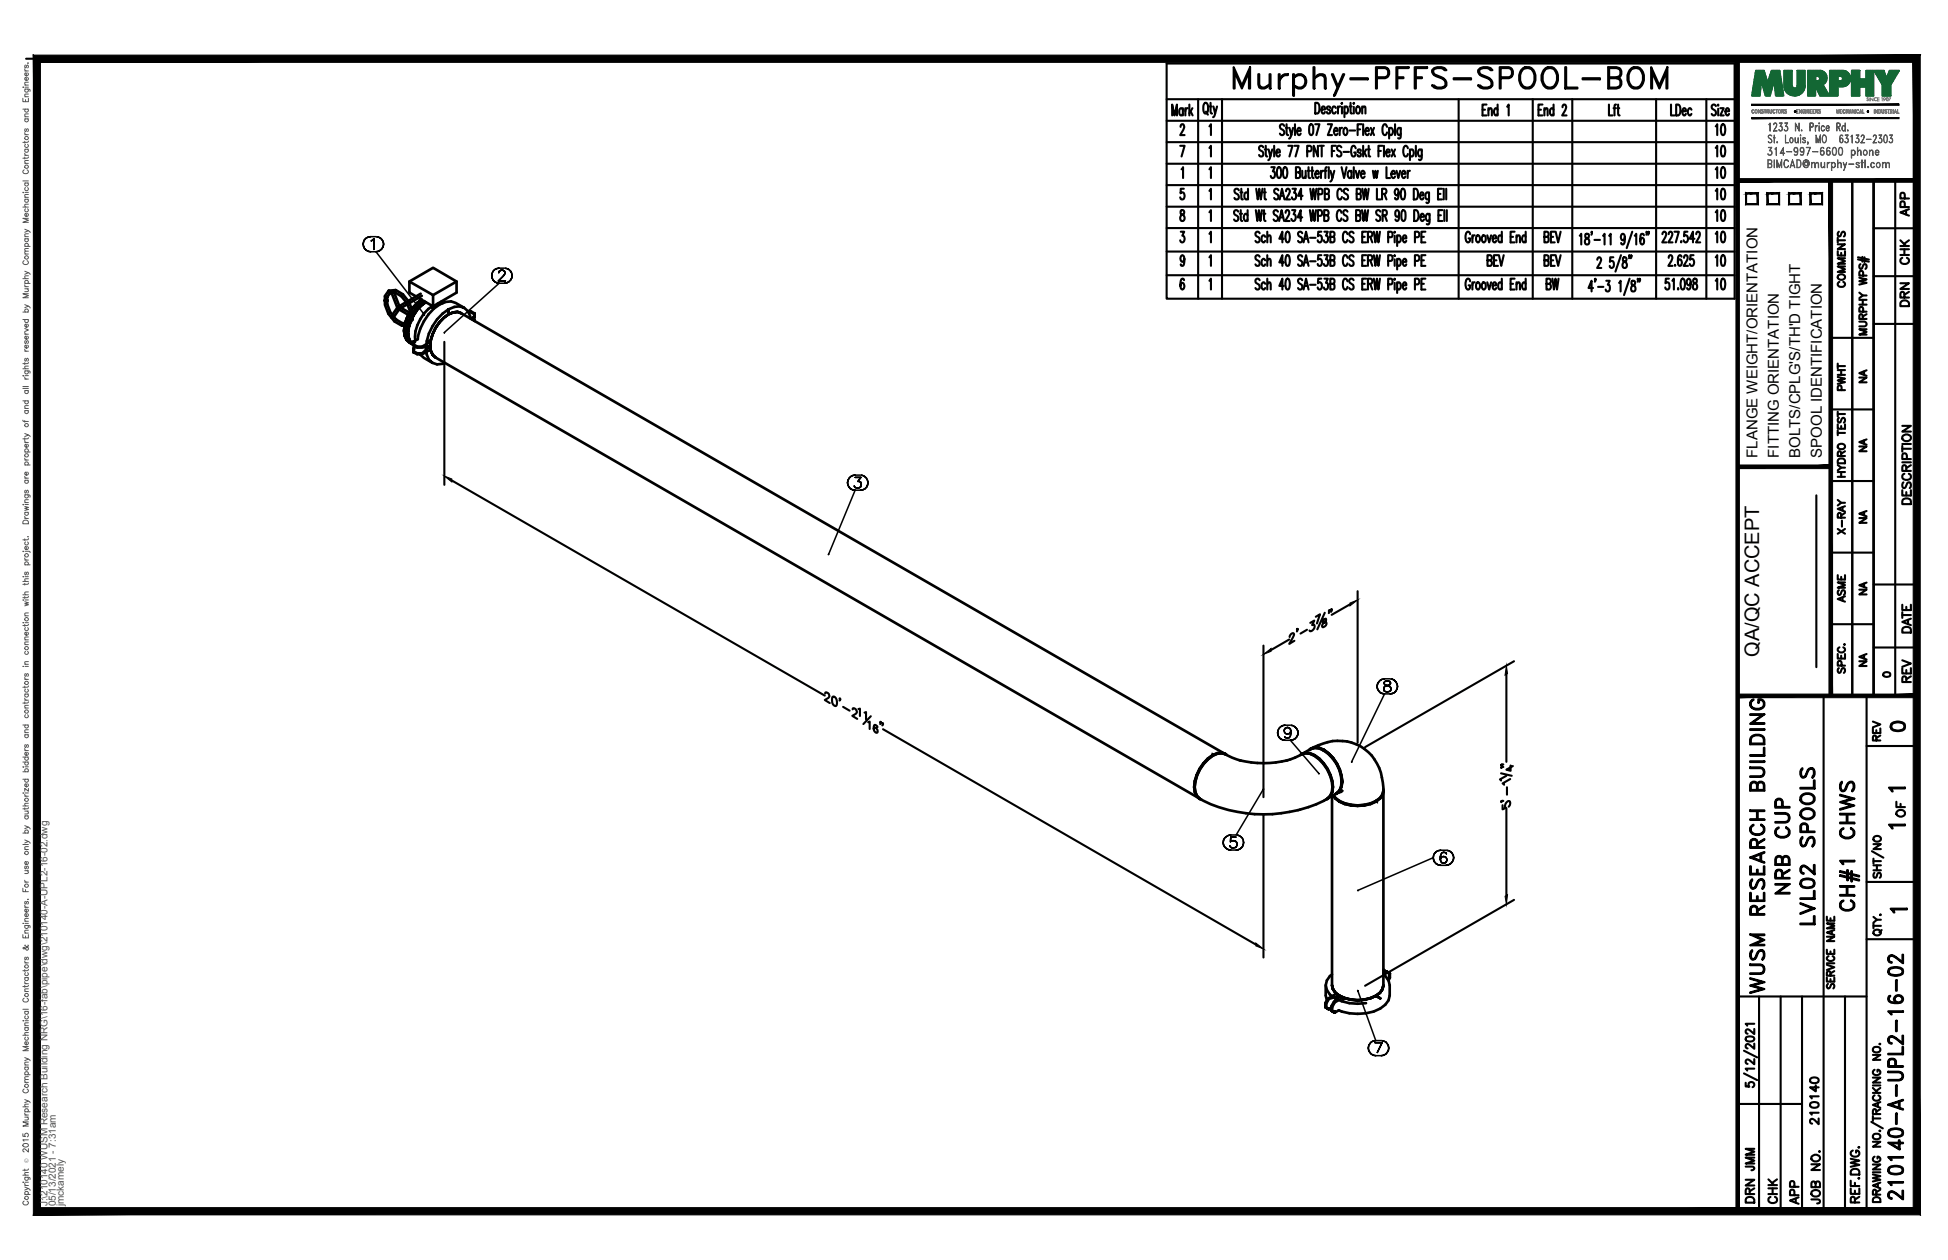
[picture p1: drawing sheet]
<svg xmlns="http://www.w3.org/2000/svg" width="432mm" height="279mm" viewBox="0 0 432 279" stroke-linecap="round" stroke-linejoin="round" font-family="sans-serif">
<defs><g id="words">
<text font-size="10.6" x="272.3" y="22.6">Murphy-PFFS-SPOOL-BOM</text>
<text font-size="7.9" x="413.1" y="203.2" transform="rotate(-90 413.1 203.2)">CH#1 CHWS</text>
<g font-size="6.6">
<text x="397.6" y="199.3" transform="rotate(-90 397.6 199.3)">NRB CUP</text>
<text x="403.2" y="206" transform="rotate(-90 403.2 206)">LVL02 SPOOLS</text>
<text x="391.9" y="221.5" transform="rotate(-90 391.9 221.5)">WUSM RESEARCH BUILDING</text>
<text x="422.6" y="267.1" transform="rotate(-90 422.6 267.1)">210140-A-UPL2-16-02</text>
</g>
<g font-size="5.3">
<text x="379.2" y="31">10</text>
<text x="383.5" y="36" transform="rotate(-90 383.5 36)">10</text>
<text x="379.2" y="40.6">10</text>
<text x="383.5" y="45.5" transform="rotate(-90 383.5 45.5)">10</text>
<text x="379.2" y="50.1">10</text>
<text x="383.5" y="55" transform="rotate(-90 383.5 55)">10</text>
<text x="341.5" y="65.3">BW</text>
<text x="379.2" y="65.3">10</text>
<text x="383.5" y="60.3" transform="rotate(-90 383.5 60.3)">10</text>
<text x="417.7" y="163.3">0</text>
<text x="389.8" y="260.7" transform="rotate(-90 389.8 260.7)">JMM</text>
<text x="389.8" y="267.8" transform="rotate(-90 389.8 267.8)">DRN</text>
<text x="399.7" y="268.1" transform="rotate(-90 399.7 268.1)">APP</text>
</g>
<g font-size="4.9">
<text x="424" y="49" transform="rotate(-90 424 49)">APP</text>
<text x="424" y="59.6" transform="rotate(-90 424 59.6)">CHK</text>
<text x="409.9" y="64.9" transform="rotate(-90 409.9 64.9)">COMMENTS</text>
<text x="424" y="69.1" transform="rotate(-90 424 69.1)">DRN</text>
<text x="409.9" y="87.8" transform="rotate(-90 409.9 87.8)">PWHT</text>
<text x="424.4" y="112.9" transform="rotate(-90 424.4 112.9)">DESCRIPTION</text>
<text x="409.9" y="119.6" transform="rotate(-90 409.9 119.6)">X-RAY</text>
<text x="409.9" y="134.8" transform="rotate(-90 409.9 134.8)">ASME</text>
<text x="424.4" y="141.5" transform="rotate(-90 424.4 141.5)">DATE</text>
<text x="424.4" y="152.4" transform="rotate(-90 424.4 152.4)">REV</text>
<text x="417.7" y="165.5" transform="rotate(-90 417.7 165.5)">REV</text>
<text x="423" y="182.4" transform="rotate(-90 423 182.4)">OF</text>
<text x="403.9" y="250.5" transform="rotate(-90 403.9 250.5)">210140</text>
<text x="394.8" y="268.1" transform="rotate(-90 394.8 268.1)">CHK</text>
<text x="404.3" y="268.1" transform="rotate(-90 404.3 268.1)">JOB NO.</text>
</g>
<g font-size="4.4">
<text x="414.5" y="86.1" transform="rotate(-90 414.5 86.1)">NA</text>
<text x="414.5" y="101.2" transform="rotate(-90 414.5 101.2)">NA</text>
<text x="414.5" y="117.1" transform="rotate(-90 414.5 117.1)">NA</text>
<text x="414.5" y="133" transform="rotate(-90 414.5 133)">NA</text>
<text x="389.9" y="145.7" transform="rotate(-90 389.9 145.7)">QA/QC ACCEPT</text>
<text x="414.5" y="148.9" transform="rotate(-90 414.5 148.9)">NA</text>
</g>
<text font-size="4" x="416.3" y="151.3">0</text>
<g font-size="3.5">
<text x="417.3" y="176.7">1</text>
<text x="417.3" y="184.9">1</text>
<text x="417.7" y="203.6">1</text>
</g>
<g font-size="3.3">
<text x="389.5" y="101.5" transform="rotate(-90 389.5 101.5)">FLANGE WEIGHT/ORIENTATION</text>
<text x="394.3" y="101.5" transform="rotate(-90 394.3 101.5)">FITTING ORIENTATION</text>
<text x="399.1" y="101.5" transform="rotate(-90 399.1 101.5)">BOLTS/CPLG'S/TH'D TIGHT</text>
<text x="403.8" y="101.5" transform="rotate(-90 403.8 101.5)">SPOOL IDENTIFICATION</text>
</g>
<g font-size="2.2" fill="#545454">
<text x="10.5" y="267.5" transform="rotate(-90 10.5 267.5)">J:\210140 WUSM Research Building NRG\16-fab\pipe\dwg\210140-A-UPL2-16-02.dwg</text>
<text x="12.4" y="267.5" transform="rotate(-90 12.4 267.5)">05/13/2021 - 7:31am</text>
<text x="14.1" y="267.4" transform="rotate(-90 14.1 267.4)">jmckamely</text>
</g>
<text font-size="1.3" fill="#545454" x="6.3" y="257.9" transform="rotate(-90 6.3 257.9)">Ó</text>
</g></defs>
<!-- layer: HP-CWS-PIPE -->
<g fill="none" stroke="#000" stroke-width=".59">
<path d="M85.3 66.6h.1M85.3 66.7h.1M85.4 66.5l-.1 .1M85.4 66.7l.1 .1M85.5 66.5h.1M85.5 66.8h.1M85.6 66.8h.1M85.8 66.5h.1M85.8 66.6h.1M85.8 66.7h.1M85.8 66.7l-.1 .1M86.1 64.5l1.5-.2a6.1 6.1 0 0 1 3.8 6.6l-.8 1.2-1.5 .1a6.1 6.1 0 0 1-3.8-6.5z"/>
<path d="M86.4 65h.1M86.5 65l-.7 .8a4.8 4.8 0 0 0 1.2 4M86.8 70v.1M86.8 70h.1M86.9 64.6l-.2 .2 1.5 3.6M87 64.7l-.3 .1M87 64.7h.1M87 70.5h.1M87.2 64.6l-.2 .1M87.2 64.6h.1M87.2 70.3l-.2 .2M87.4 64.9l1.2 3.2"/>
<path d="M87.5 64.8l1.4 .8 1.3 1.6 .7 1.9 .1 1.5-.8 1h.2l-1.3 .1-1.3-.8-.5-.7M87.5 64.8h.1M87.6 64.8l-1.2 .2M88.1 68.3l.1 .1M88.1 68.3h.1M88.2 68.1l-1.5 2 .3 .4M88.2 68.1l-.1 .2M88.2 68.4h.1M88.2 68.3v.1M88.2 68.1l.1 .1M88.2 68.5l2.8 1.6v-.3l.3-.1M88.2 68.3l.1 .1"/>
<path d="M88.2 68.4h.2M88.2 68.1h.1M88.2 68.3h.1M88.2 68.1h.3M88.2 68.5h.4M88.2 68.3v.2M88.3 68.4h.1M88.3 68.1l.2 .1M88.3 68.4l.1 .1M88.3 68.4h-.1M88.3 68.2l-.1 .1M88.4 68h.1"/>
<path d="M88.4 68l-.1 .2M88.4 68.5h.1M88.5 68v.2M88.5 68l2.4 1.4M88.5 68.6l-1.3 1.8M88.5 68.1h.1M88.5 68.5h.1M88.5 68.2v.1M88.5 68.5v.1M88.6 68.1h.1M88.5 68.1v.1M88.5 68.1v.4"/>
<path d="M88.5 68.3l-.2 .1M88.5 68.3h.1M88.6 68.4l-.1 .1M89.6 73.3l.1-1.1-.1 1.1M89.7 72.2l-.1 1.1 .1 1.2M89.7 74.5l-.1-1.2 .1 1.2 .4 .9M89.7 74.5l.4 .8M90 67l-1.8 1.1M90.1 75.4l1.2 .9-.6-.6M90.1 75.3l1.6 1.2M90.3 72.4l-.1 1.2 .1 1.2 .4 .9M90.3 67.5l-1.4 .8"/>
<path d="M90.4 72.1a4.4 4.4 0 0 0 .3 3.6M90.5 73.9l.1 1.1-.1-1.1M90.5 69.8l-.7 1.8M90.6 72.6l-.1 1.3 .1-1.3M90.6 75l.4 .9-.4-.9M90.7 71v.1M90.7 75.7l.7 .6M90.7 62.4l5.3-3 5.2 3-5.2 3M90.9 71.6l-.3 1 .3-1M90.9 70.5l-.2 .5M90.9 69.1l-.1 .2M91 75.9l.7 .6-.7-.6"/>
<path d="M91.3 69.6v.1M91.3 68.6l.3-.5-.3 .5M91.3 70l-.3 .1M91.3 70h.1M91.3 69.7v.3M91.6 68.1l1-1-1 1M91.6 68.1l-.3 .5M91.7 77.2v.9zM91.7 75.7v.9zM91.7 78.1v-.2l.8 .4v.3M91.7 76.4v.2l.8 .5v-.2M91.7 75.7l.9-.5a11 11 0 0 1 4.9-7.7l1.2-.5 1.3-.2 1 .4 1.9 1.1a4.3 4.3 0 0 0-4.8 1.2 10.1 10.1 0 0 0-3.5 9.1l.5 1.1 .8 .8-1.9-1.1-.9-.8"/>
<path d="M91.7 69.9l-.2 .4 .2-.4M91.7 75.9v.7M91.7 77.2v.7M91.8 77.4l-.1 .1M92.1 76.9l-.4 .3v.3M92.1 68.5l-.6 1M92.2 65.7l-1.5-.8v-2.5l5.3 3v2.5l-3.3-1.8M92.5 68.7l-.8 1.2 .8-1.2M92.6 67.1l.9-.7-.9 .7M92.6 67.1l-1 1M93.1 67.4l-1 1.1M93.2 65.1l-2.7 1.6"/>
<path d="M93.5 67.7l-1 1 1-1M93.5 66.4l-.9 .7M93.5 65.6l-2.8 1.6M94 66.8l-.9 .6M94.1 66.8l-1 .7M94.4 67l-.9 .7 .9-.7M95 75.6l.4 .2-1.8 1.1h-1.1l-.8-.5v-.7v.2h.3M95.4 76.7l-1.8 1.6h-1.1M95.4 76.7l-1.8 .4h-1.1M95.4 75.8v1.7l-1.8 1.1h-1.1l-.8-.5v-.6M95.5 75.4l-.1 1.3 .1 1.1-.1-1.1zM95.5 77.8l.4 .9-.4-.9"/>
<path d="M95.7 68h.1M95.7 67.9h.2zM95.7 67.8l.1 .3M95.7 67.9h.1M95.8 68.1l.1 .1zM95.9 67.8a8.6 8.6 0 0 0-3.8 7.7M95.9 74.1l-.4 1.3-.1 1.3-1 .5 1-.5 .1 1.1 .4 .9M95.9 74.1l-.4 1.3 .4-1.3M95.9 78.7l.6 .6-.6-.6M95.9 78.7l.6 .6 169.2 97.6M96 68.2h.1M96 68v.2"/>
<path d="M96 68.2l.2-.1zM96.1 67.9h.1M96.3 67.8v.2M96.5 72.7l-.6 1.4 .6-1.4M97.4 71.5l-.9 1.2-.6 1.4M97.8 66.9l.5 .3M98.1 67.3h-1M98.4 70.5l-1 1-.9 1.2 .9-1.2zM99.4 69.7l-1 .8 1-.8M99.4 69.7l-2 1.8M100.4 69.3l-1 .4v-1.1v1.1M100.4 69.3l-1 .4 1-.4"/>
<path d="M101.2 62.4v2.5l-5.2 3M101.4 69.2l-1 .1 1-.1M101.4 69.2l-1 .1M101.4 69.2l.8 .3M102.2 69.5l-.8-.3 .8 .3M102.2 69.5l169.1 97.6M102.9 68.3l.8 .7 .5 1.1 .1 .5M103.7 69h.7l.8 .5v.6M104.4 69v.2h-.6M104.4 69.2l.8 .5v.7M104.8 70.8l.4 .3M105.2 69.5v.9z"/>
<path d="M105.2 71.1v-.1v.1M105.2 70.1l-.9 .5M105.2 70.4l-.5 .5M105.2 69.5v.2M105.2 70.1v.3M105.2 71v.1M95.9 80.5l1 .3 1.2-.1 .5-.2M264.7 174.5h.1M264.8 174.5h.1M265.9 177.1h.1M266 177.2l.3 .1M267.7 168.2l1.1-.7a2.71 2.71 0 0 1 2.9-.3 3.4 3.4 0 0 0-3.9 1.1 8.2 8.2 0 0 0-2.8 7.4l.3 .9 .7 .6a2.68 2.68 0 0 1-1.3-2.7 9.2 9.2 0 0 1 3-6.3z"/>
<path d="M268.8 167.6h.1M271.5 167.2h.1M271.6 167.3a2.63 2.63 0 0 0-2.8 .2 8.6 8.6 0 0 0-3.9 8.1l.4 .9 .6 .6-.1-.1M271.7 167.2l.2 .2M274.8 168.6a22.5 22.5 0 0 0 10.6 0M275.1 168.7l-2-.7a4.5 4.5 0 0 0-3.2-.9 8.2 8.2 0 0 0-4.9 8.6l.4 .9a11.5 11.5 0 0 0 4.7 2.4 30.7 30.7 0 0 0 24.1-1.8 3.5 3.5 0 0 0 1.1-4l-.4-1.3M288.2 167.4a2.46 2.46 0 0 1 3.2 .1l1.1 .7 .9 1.1M288.4 167.2a3.5 3.5 0 0 1 4 1.1M288.7 167.2h-.1a3.5 3.5 0 0 1 3.9 1.1l1.8 2.2M290.4 166.2l.2-.2-.3 .2M290.5 166.1a3.4 3.4 0 0 1 3.9 1.1 8.1 8.1 0 0 1 2.9 7.3l-.4 .9M290.5 166.1l-1.7 1"/>
<path d="M290.6 166a2.82 2.82 0 0 1 2.9 .3l1 .7 1 1.1 .9 1.2M290.6 166.1h.1M290.8 165.9l-.2 .2M290.9 165.9a10.6 10.6 0 0 1 12.4 .9 11.3 11.3 0 0 1 3.3 8.5l-.2 .8-.5 .8-.9 .7M291.3 167.6h.1M291.3 167.6a2.75 2.75 0 0 0-3.3-.1l-2.9 1.2M291.3 167.6a8.6 8.6 0 0 1 3.9 8.1l-.4 .9M292.4 165.9l-.9-.1-.9 .3M292.4 165.9l1.1 .4M293.4 166.3h.1M294.2 170.5a6.2 6.2 0 0 1 .7 6.1l-.6 .6-.4 .1M294.4 177l-.2 .1"/>
<path d="M294.5 167.1l-1-.8 1 .8M295.3 176.5v42l.2 .8M295.3 174.5h.1M295.5 168.1l-1-1 1 1M295.5 168.1a9.5 9.5 0 0 1 2 5.2l-.1 1.1-.4 1-.6 .6M295.5 174.5h.1M295.5 176.4l.5 .7 .9 .6 1.2 .6M295.6 176.3l.4 .6 .9 .7M296.1 176.1l.3-.1-.4 .1M296.2 176l-1.7 .9M296.4 175.8l-.1 .1M296.7 175.7h.1"/>
<path d="M296.9 177.6h.1M296.9 177.6l1.2 .5 1.4 .4 1.4 .1M297 175.3l-.8 .7M297 175.6h.3l-.5 .1M297 175.5l.5-.1-.5 .1M297 175.5l-.4 .3M297.3 172l.2 1.3-.2 1.1-.3 .9 .3-.9 .2-1.1zM297.4 173.4h.1M297.5 173.3h.1M298.1 178.3l1.4 .3M298.1 178.3l-1.2-.6-1.4-1.4a5.1 5.1 0 0 0 4 2.2l1.4 .1M302.5 178.5l-1.6 .1"/>
<path d="M303.8 178.3l-2.9 .4-1.4-.1M303.8 178.3l-1.4 .3h-2.9M305 177.6h.1M305 177.6l-1.2 .5-1.4 .4-1.5 .1M306.6 175.4l-.2 .9-.5 .7-.9 .7-1.2 .6M306.6 175l.1 .4M306.6 175.7v42.8l-.2 .8M306.6 175.4v.2M306.7 175.4a3.5 3.5 0 0 1-2.9 2.9M293.9 218.5a4.2 4.2 0 0 0 3.5 3.5l1.7 .4 1.8 .2 1.9-.2M295.3 216.1l-.5 .3a5.6 5.6 0 0 0-.7 5.4M295.3 218.5l.2 .9-.2-.9"/>
<path d="M295.5 219.4l.5 .8-.5-.8M295.5 219.3l.5 .8 .9 .7M306.4 219.3l-.5 .8-.9 .7 1 .6-1-.6-1.2 .5M306.4 219.4l.2-.9-.2 .9M306.6 215.6l.7-.2 .2 .1-.9 .6M306.6 215l.2 .1-.2-.1M306.6 216.1l1.2 1.3M306.8 215.1l-.2-.1 .2 .1v.5M307.3 215.4l.6 .4v.9M307.5 215.5l-.2-.1 .6 .4M307.6 217.2l.3-.5 .2 .1-.3 .6M307.8 217.4a5.4 5.4 0 0 1-.7 5.4 10.3 10.3 0 0 1-10.4 1.2"/>
<path d="M307.9 215.8l.2 .1-.2-.1M308.1 215.9l-.6-.4 .6 .4v.9M293.8 223.3l.2 .2v-1l.5-1 2.4-.7-.7-.5-1.8 1.1-.6 1v.9l.6 .4-.6-.4 .2 .2M293.8 222.4l.2 .1M294 223.5l.5 .3-.5-.3M294.4 223.7l.1 .1M294.5 223.6l-.1 .1 .1 .1 .6-.2M295.1 223.2v.9l.6 .3M295.3 224.2l-.2-.1 .6 .3M295.3 223.3v.9l-.2-.1M295.3 224.2l.6 .4-.6-.4M295.7 224.4l.2 .2"/>
<path d="M296 220.2l.9 .6-.9-.6M296.8 224l-.9 .6-.2-.2 .2-.2M296.9 220.8l.9 .4-1.9 1.1-.6 1-.2-.1 .6-1zM296.9 220.8l-1 .6 1-.6M296.9 220.8l1.2 .5-1.2-.5M296.9 220.8l1.2 .5M297.8 221.2v.5M298.1 221.3l1.4 .4-1.4-.4M298.1 221.3l1.4 .3M299.5 221.7l1.4 .1-1.4-.1M299.5 221.6l1.4 .2 1.5-.2M300.9 221.8l1.5-.1-1.5 .1"/>
<path d="M302.4 221.7l1.4-.4-1.4 .4M303.8 221.3l1.2-.5-1.2 .5M303.8 221.3l-1.4 .3M305 220.8l.9-.6-.9 .6M305.9 220.2l.5-.8-.5 .8"/>
</g>
<g fill="#000">
<circle cx="85.3" cy="66.7" r=".3"/>
<circle cx="88.5" cy="68.2" r=".3"/>
<circle cx="88.6" cy="68.2" r=".3"/>
<circle cx="91.3" cy="69.7" r=".3"/>
<circle cx="294.1" cy="221.8" r=".3"/>
</g>
<g fill="none" stroke="#000" stroke-width=".34">
<path d="M80.5 54.1l.1 .5-.1-.5M80.6 53.6l-.1 .5 .1-.5M80.6 54.6l.2 .5-.2-.5M80.8 53.2l-.2 .4 .2-.4M80.8 55.1l.4 .4-.4-.4M81.2 52.8l-.4 .4 .4-.4M81.2 55.5l.4 .2-.4-.2M81.6 52.6l-.4 .2 .4-.2M81.6 55.7l.6 .1-.6-.1M82.2 52.5l-.6 .1 .6-.1M82.2 55.8h1.1M82.2 52.5h1.1"/>
<path d="M82.3 53.4l.2-.1-.2 .1M82.5 53.3l.4-.4-.4 .4M82.9 52.9v2.4v-2.4M83.3 55.8l.5-.1-.5 .1M83.3 55.8l10.8 14M83.8 52.6l-.5-.1 .5 .1M83.8 55.7l.5-.2-.5 .2M84.3 52.8l-.5-.2 .5 .2M84.3 55.5l.4-.4-.4 .4M84.7 53.2l-.4-.4 .4 .4M84.7 55.1l.2-.5-.2 .5M84.9 53.6l-.2-.4 .2 .4"/>
<path d="M84.9 54.6l.1-.5-.1 .5M85 54.1l-.1-.5 .1 .5M109.7 59.8l-.4 .3 .4-.3M110.1 59.5l-.4 .3 .4-.3M110.6 59.5h-.5h.5M110.6 59.5h1.2M111 59.9h.5h-.5M111.5 59.9l.2 .2-.2-.2M112.3 59.5h-.5h.5M112.8 59.8l-.5-.3 .5 .3M98.5 73.8h.1M109 61.1l.1 .5-.1-.5"/>
<path d="M109.1 60.6l-.1 .5 .1-.5M109.1 61.6l.2 .5-.2-.5M109.3 60.1l-.2 .5 .2-.5M109.3 62.1l.4 .4-.4-.4M109.7 62.5l.4 .2-.4-.2M110.1 62.7l.5 .1-.5-.1M110.5 62.3h1.5h-1.5M110.6 60.5h.1M110.6 60.4l.1-.3-.1 .3M110.7 60.1h.1h-.1M110.8 60.1l.2-.2-.2 .2M111.6 61.2l-1.1 1.1 1.1-1.1"/>
<path d="M111.7 60.1h.1h-.1M111.8 60.9l-.2 .3 .2-.3M111.8 60.1l.1 .3-.1-.3M111.8 62.8l.5-.1-.5 .1M111.8 62.8h-1.2l-12.1 10.9M111.9 60.6l-.1 .3 .1-.3M111.9 60.4v.2v-.2M112.3 62.7l.5-.2-.5 .2M112.8 62.5l.4-.4-.4 .4M113.2 60.1l-.4-.3 .4 .3M113.2 62.1l.2-.5-.2 .5M113.4 60.6l-.2-.5 .2 .5"/>
<path d="M113.4 61.6l.1-.5-.1 .5M113.5 61.1l-.1-.5 .1 .5M187.9 107v.6v-.6M187.9 106.5v.5v-.5M187.9 107.6l.3 .4-.3-.4M188.2 106.1l-.3 .4 .3-.4M188.2 108l.3 .4-.3-.4M188.5 105.7l-.3 .4 .3-.4M188.5 108.4l.5 .2-.5-.2M189 105.4l-.5 .3 .5-.3M189 108.6l.6 .1-.6-.1M189.3 107.8l.3 .3z"/>
<path d="M189.6 105.4h-.6h.6M189.6 105.9h1.2h-1.2M189.6 108.1l.6 .1zM189.6 105.4h1.1M190.1 106.8h.4h-.4M190.5 106.8l.2 .1-.2-.1M190.6 108.1l-.4 .1 .4-.1M190.7 106.9l.1 .1-.1-.1M190.7 108.7l.5-.1-.5 .1M190.7 108.7h-1.1l-5.9 14.2M190.8 105.9l-.7 .9 .7-.9M190.8 107.9l-.2 .2 .2-.2"/>
<path d="M190.8 107l.1 .3-.1-.3M190.9 107.3l-.1 .6zM191.2 105.4h-.5h.5M191.2 108.6l.5-.2-.5 .2M191.7 105.7l-.5-.3 .5 .3M191.7 108.4l.4-.4-.4 .4M192.1 106.1l-.4-.4 .4 .4M192.1 108l.2-.4-.2 .4M192.3 106.5l-.2-.4 .2 .4M192.3 107.6l.1-.6-.1 .6M192.4 107l-.1-.5 .1 .5M305.3 152.2v.5v-.5"/>
<path d="M305.3 151.7v.5v-.5M305.3 152.7l.3 .5-.3-.5M305.6 151.2l-.3 .5 .3-.5M305.6 153.2l.3 .4-.3-.4M305.9 150.9l-.3 .3 .3-.3M305.9 153.6l.5 .2-.5-.2M306.4 150.6l-.5 .3 .5-.3M306.4 153.8l.5 .1-.5-.1M306.7 152.9v-.3v.3M306.7 152.6l.1-.2-.1 .2M306.8 153.2l-.1-.3 .1 .3M306.8 151.4v.2v-.2"/>
<path d="M306.8 151.6l.1 .2-.1-.2M306.8 152.4l.3-.3-.3 .3M306.9 150.5l-.5 .1 .5-.1M306.9 150.5h1.2M306.9 151.1l-.1 .3 .1-.3M306.9 153.3l-.1-.1 .1 .1M306.9 151.8l.3 .1-.3-.1M307.1 152.1l.3-.1-.3 .1M307.2 151.9l.4 .1-.4-.1M307.3 151l-.4 .1 .4-.1M307.3 153.4l-.4-.1 .4 .1M307.4 152l.4-.1-.4 .1"/>
<path d="M307.6 152l.4 .1-.4-.1M307.7 153.4h-.4h.4M307.7 151h-.4h.4M307.8 151.9l.3-.1-.3 .1M308 152.1l.2 .3-.2-.3M308.1 153.3l-.4 .1 .4-.1M308.1 151.1l-.4-.1 .4 .1M308.1 151.8l.1-.2-.1 .2M308.1 153.9l.5-.1-.5 .1M308.1 153.9h-1.2l-7.3 15M308.2 153.2l-.1 .1 .1-.1M308.2 151.4l-.1-.3 .1 .3"/>
<path d="M308.2 152.4l.1 .2-.1-.2M308.2 151.6v-.2v.2M308.3 152.9l-.1 .3 .1-.3M308.3 152.6v.3v-.3M308.6 150.6l-.5-.1 .5 .1M308.6 153.8l.5-.2-.5 .2M309.1 150.9l-.5-.3 .5 .3M309.1 153.6l.3-.4-.3 .4M309.4 151.2l-.3-.3 .3 .3M309.4 153.2l.3-.5-.3 .5M309.7 151.7l-.3-.5 .3 .5M309.7 152.7l.1-.5-.1 .5"/>
<path d="M309.8 152.2l-.1-.5 .1 .5M268.7 167l.1 .5M269 167.2l-.2 .4M280 175l.1-.1-6.1 10.3h-1.2M283.2 162.5l.1 .5-.1-.5M283.3 162l-.1 .5 .1-.5M283.3 163l.2 .5-.2-.5M283.5 161.5l-.2 .5 .2-.5M283.5 163.5l.4 .4-.4-.4M283.9 161.1l-.4 .4 .4-.4M283.9 163.9l.4 .2-.4-.2M284.3 160.9l-.4 .2 .4-.2"/>
<path d="M284.3 164.1l.5 .1-.5-.1M284.6 162.1h.1M284.6 162l.2-.3-.2 .3M284.8 162.4l-.2-.3 .2 .3M284.8 161.7l.2-.3-.2 .3M284.8 160.8l-.5 .1 .5-.1M284.8 164.2h1.2M284.8 160.8h1.2M284.9 163.6l-.1-.2 .1 .2M285 162.7l-.2-.3 .2 .3M285 161.4l.4-.1-.4 .1M285.2 163.7l-.3-.1 .3 .1"/>
<path d="M285.4 162.8l-.4-.1 .4 .1M285.4 161.3h.1M285.4 163.7h-.2h.2M285.4 162.8h.1M285.4 161.3l.4 .1-.4-.1M285.8 162.7l-.4 .1 .4-.1M285.8 163.6l-.4 .1 .4-.1M285.8 161.4l.2 .3-.2-.3M286 162.4l-.2 .3 .2-.3M286 163.2l-.2 .4 .2-.4M286 161.7v.7zM286 164.2l.5-.1-.5 .1"/>
<path d="M286 164.2l6.3 7.3M286.1 162.7l-.1 .5 .1-.5M286.1 162.1v.6v-.6M286.5 160.9l-.5-.1 .5 .1M286.5 164.1l.5-.2-.5 .2M287 161.1l-.5-.2 .5 .2M287 163.9l.4-.4-.4 .4M287.4 161.5l-.4-.4 .4 .4M287.4 163.5l.2-.5-.2 .5M287.6 162l-.2-.5 .2 .5M287.6 163l.1-.5-.1 .5M287.7 162.5l-.1-.5 .1 .5"/>
<path d="M299.7 168.9h.1M305 177.7l.3 .3M305 177.6l.3 .1M271.1 186.8l.1 .6-.1-.6M271.2 186.3l-.1 .5 .1-.5M271.2 187.4l.3 .4-.3-.4M271.5 185.8l-.3 .5 .3-.5M271.5 187.8l.4 .4-.4-.4M271.9 185.5l-.4 .3 .4-.3M271.9 188.2l.4 .2-.4-.2M272.3 185.2l-.4 .3 .4-.3M272.3 188.4l.5 .1-.5-.1"/>
<path d="M272.7 187.8l-.1-.2 .1 .2M272.7 186.7l.1-.2-.1 .2M272.8 185.2h-.5h.5M272.8 185.6l-.1 1.1 .1-1.1M272.8 187.9l-.1-.1 .1 .1M272.8 186.5l.4-.1-.4 .1M272.8 188.5h1.2M273.2 188l-.4-.1 .4 .1M273.2 186.4h.3h-.3M273.5 188h-.3h.3M273.5 186.4l.4 .1-.4-.1M273.9 187.9l-.4 .1 .4-.1"/>
<path d="M273.9 186.5l.2 .3-.2-.3M274 185.6h-1.2h1.2M274 188.5l.5-.1-.5 .1M274.1 187.7l-.2 .2 .2-.2M274.1 186.8l.1 .3-.1-.3M274.2 187.1l-.1 .6zM274.5 185.2h-.5h.5M274.5 188.4l.5-.2-.5 .2M275 185.5l-.5-.3 .5 .3M275 188.2l.4-.4-.4 .4M275.4 185.8l-.4-.3 .4 .3M275.4 187.8l.2-.4-.2 .4"/>
<path d="M275.6 186.3l-.2-.5 .2 .5M275.6 187.4l.1-.6-.1 .6M275.7 186.8l-.1-.5 .1 .5M300.9 197.5h.2zM317.7 190.2l.1 .5-.1-.5M317.7 190.2l-16.7 7.2M317.8 189.7l-.1 .5 .1-.5M317.8 190.7l.2 .5-.2-.5M318 189.2l-.2 .5 .2-.5M318 191.2l.4 .3-.4-.3M318.4 188.8l-.4 .4 .4-.4M318.4 191.5l.4 .3-.4-.3"/>
<path d="M318.8 188.6l-.4 .2 .4-.2M318.8 191.8l.5 .1-.5-.1M319.3 190v.6v-.6M319.3 188.5l-.5 .1 .5-.1M319.3 191.9h1.2M319.3 188.5h1.2M319.4 189.5l-.1 .5 .1-.5M319.4 190.3l-.1 .3 .1 .4-.1-.4zM319.4 191l.2 .3-.2-.3M319.6 189.1l-.2 .4 .2-.4M319.6 190l-.2 .3 .2-.3M319.6 191.3l.3 .1-.3-.1"/>
<path d="M319.9 189l-.3 .1 .3-.1M319.9 189.9l-.3 .1 .3-.1M319.9 191.4h.2h-.2M320.1 189.9h-.2h.2M320.1 191.4l.3-.1-.3 .1M320.2 189h-.3h.3M320.4 190l-.3-.1 .3 .1M320.4 191.3l.2-.3-.2 .3M320.5 189.1l-.3-.1 .3 .1M320.5 191.9l.5-.1-.5 .1M320.6 190.3l-.2-.3 .2 .3M320.6 189.3l-.1-.2 .1 .2"/>
<path d="M320.6 191l.1-.3-.1 .3M320.6 190.3l.1 .4zM321 188.6l-.5-.1 .5 .1M321 191.8l.5-.3-.5 .3M321.5 188.8l-.5-.2 .5 .2M321.5 191.5l.4-.3-.4 .3M321.9 189.2l-.4-.4 .4 .4M321.9 191.2l.2-.5-.2 .5M322.1 189.7l-.2-.5 .2 .5M322.1 190.7l.1-.5-.1 .5M322.2 190.2l-.1-.5 .1 .5M301 219.7l4 11"/>
<path d="M303.3 232.4l.1 .5-.1-.5M303.4 231.9l-.1 .5 .1-.5M303.4 232.9l.2 .5-.2-.5M303.6 231.4l-.2 .5 .2-.5M303.6 233.4l.4 .4-.4-.4M304 231l-.4 .4 .4-.4M304 233.8l.4 .2-.4-.2M304.4 230.8l-.4 .2 .4-.2M304.4 234l.6 .1-.6-.1M304.8 231.2h1.6h-1.6M305 230.7l-.6 .1 .6-.1M305 234.1h1.2"/>
<path d="M305 230.7h1.2M306.2 234.1l.5-.1-.5 .1M306.4 231.2l-1.2 2.4 1.2-2.4M306.7 230.8l-.5-.1 .5 .1M306.7 234l.5-.2-.5 .2M307.2 231l-.5-.2 .5 .2M307.2 233.8l.3-.4-.3 .4M307.5 231.4l-.3-.4 .3 .4M307.5 233.4l.2-.5-.2 .5M307.7 231.9l-.2-.5 .2 .5M307.7 232.9l.1-.5-.1 .5M307.8 232.4l-.1-.5 .1 .5"/>
</g>
<!-- layer: PS-BDR -->
<g fill="#000" stroke="#000" stroke-width=".22">
<path d="M388.3 26.1v.2l32.6-.2zM388.3 26.3l32.6-.2v.2z"/>
<path d="M388.3 23.1v.3l32.6-.3zM388.3 23.4l32.6-.3v.3z"/>
<path d="M7.4 12.2v257.2l1.6-1.6zM7.4 12.2l1.6 1.6v254zM7.4 12.2l1.6 1.6 416.6-1.6zM9 13.8l416.6-1.6-1.5 1.6zM425.6 12.2l-1.5 1.6 1.5 255.6zM424.1 13.8l1.5 255.6-1.5-1.6zM7.4 269.4h418.2l-1.5-1.6zM9 267.8h415.1l-416.7 1.6z"/>
</g>
<!-- layer: PS-BDR-T -->
<g fill="none" stroke="#000" stroke-width=".47">
<path d="M415.3 40v114.3h-4.7v-114.2v114.2h-4.8v-114.2M387 42.9h2.6v2.4h-2.6zM391.8 42.9h2.6v2.4h-2.6zM396.6 42.9h2.5v2.4h-2.5zM401.3 42.9h2.6v2.4h-2.6zM411.8 57.5l2.5 .5M411.8 57.1l2.5 .5M412.4 58.6a.59 .59 0 0 0-.3 .5 .59 .59 0 0 0 .4 .5l.3-.1 .3-.8 .4-.1a.64 .64 0 0 1 0 1M412.8 57v1M413.3 57.1v1M405.8 74.9h9.5M412.1 71.3l1.4 .1a.52 .52 0 0 1 .2 .6 .52 .52 0 0 1-.4 .4h-1.2"/>
<path d="M412.1 61.6l1.7 .4-1.7 .3 1.7 .4-1.7 .4M412.1 67.5h1.7M412.1 66.5h1.7M412.1 64.9l.8 .6M412.9 70.7l-.1-.9-.4-.1-.3 .3v.7h1.7M412.9 66.5v1M413 69.1l-.1-.9-.5-.1-.3 .3v.7h1.7M413 61.1l-.1-.9-.5-.1-.3 .3v.7h1.7M413.8 73h-1.7l1.7 .6-1.7 .6h1.7M413.8 65.5h-.9l-.8 .6M413.8 69.7l-.9 .5M405.8 90.8h9.5"/>
<path d="M407.4 94.1v1h1.6v-1M407.4 96h1.6M407.4 91.3v1.1M407.4 95.4v1.1M407.4 91.8h1.6M407.4 98.7a.79 .79 0 0 1 1-.3 .79 .79 0 0 1 .5 .9 .78 .78 0 0 1-1 .3 .78 .78 0 0 1-.5-.9zM407.6 92.7a.59 .59 0 0 0-.3 .5 .59 .59 0 0 0 .4 .5l.3-.1 .3-.8 .4-.1a.65 .65 0 0 1 0 1M408.1 94.5v.6M402.6 109.8v38.1M405.8 106.7h9.5M407.4 105.7h1.6M407.4 104.7h1.6"/>
<path d="M407.4 103.1l.7 .6M407.4 102a.9 .9 0 0 1 1.6 .2v.5h-1.6zM408.1 101.1l-.1-.9-.3-.1-.3 .3v.7h1.6M408.1 104.7v1M409 103.7h-.9l-.7 .6M409 100.1l-.9 .5M405.8 122.5h9.5M405.8 138.4h9.5M407.4 145v1h1.6v-1M407.6 148.2a.59 .59 0 0 0-.3 .5 .59 .59 0 0 0 .4 .5l.3-.2 .3-.7 .4-.1a.65 .65 0 0 1 0 1M407.7 143.5a.59 .59 0 0 0-.3 .7 .59 .59 0 0 0 .6 .5h.4a.59 .59 0 0 0 .6-.5 .59 .59 0 0 0-.4-.7M408.1 145.4v.6"/>
<path d="M408.2 147.6l-.1-.9-.4-.2-.3 .4v.7h1.6M408.8 142.9h.2z"/>
</g>
<!-- layer: PS-DIM -->
<path d="M5.8 13h419" fill="none" stroke="#000" stroke-width=".47"/>
<!-- layer: 0 -->
<g fill="none" stroke="#000" stroke-width=".47">
<path d="M415.3 40v114.3M420.1 40v114.3M415.3 50.6h9.5M415.3 61.2h9.5M415.3 71.8h9.5M415.3 129.6h9.5M415.3 143.6h9.5M386.6 238l2.9 1.5M386.6 233l2.9 1.5M387 230l.8-.2a.85 .85 0 0 1 1.1 .6 1.14 1.14 0 0 1-1.9 0zM388.9 237h-1.9l.3 .4M388.9 234.9v1.1l-1-.8-.6-.3-.3 .2v.5l.4 .3"/>
<path d="M388.9 231.4v1.2l-1-.8-.6-.3-.3 .2v.5l.4 .3M388.9 228.2v1.1l-1-.8-.6-.3-.3 .2v.5l.4 .3M388.9 227h-1.9l.3 .4M387 240.1v.8l.8 .1a.62 .62 0 0 1 0-.9 .62 .62 0 0 1 .9 .1 .62 .62 0 0 1-.2 .9"/>
</g>
<g fill="#000" stroke="#000" stroke-width=".22">
<path d="M384.8 13l.8 255.6v-255.6zM384.8 13l.8 255.6h-.8z"/>
<path d="M385.2 39.6v.8l39.6-.8zM385.2 40.4l39.6-.8v.8z"/>
<path d="M424.5 40l.8 114.3v-114.3zM424.5 40l.8 114.3h-.8z"/>
<path d="M385.2 153.9v.8l39.6-.8zM385.2 154.7l39.6-.8v.8z"/>
</g>
<!-- layer: PS-LOGO -->
<g fill="none" stroke="#545454" stroke-width=".22">
<path d="M5.1 19.3h.1zM5.5 19.8h.9l.2 .1v.4M5.5 15.3v.3l.3 .1M5.5 18.9h.8M5.5 15.7h.8M5.5 19.3h.8M5.7 19.8a.38 .38 0 0 0-.1 .5 .38 .38 0 0 0 .6 0 .38 .38 0 0 0-.1-.5M5.7 14.4l-.2 .3v.3h.3l.1-.4 .2-.2 .2 .3-.2 .4M6.1 17.2a.38 .38 0 0 1 .1 .5 .38 .38 0 0 1-.6 0 .38 .38 0 0 1 .1-.5h.1v.7M6.1 16.2a.38 .38 0 0 1 .1 .5 .38 .38 0 0 1-.6 0 .38 .38 0 0 1 .1-.5h.1v.6M6.2 13.9v.1zM6.3 18.2l-.8 .1v.3l.2 .3"/>
<path d="M5.1 21.8v.7h1.2v-.7M5.1 24.2h1.2M5.4 37.7a.43 .43 0 0 0-.3 .5 .43 .43 0 0 0 .4 .3h.3a.43 .43 0 0 0 .5-.3 .43 .43 0 0 0-.3-.5M5.5 34v.3l.3 .1M5.5 29.4v.3l.3 .2M5.5 31.3v.4M5.5 34.8v.4M5.5 36.2h.8M5.5 34.4h.8M5.5 33.1h.8M5.5 29.9h.8M5.5 26.4h.8"/>
<path d="M5.5 25.9h.8M5.5 21.4h.8M5.7 33.1a.38 .38 0 0 0-.1 .5 .38 .38 0 0 0 .6 0 .38 .38 0 0 0-.1-.5M5.7 32a.4 .4 0 0 0-.1 .6 .4 .4 0 0 0 .6 0 .4 .4 0 0 0-.1-.6M5.7 28.6l-.2 .2v.3h.3l.1-.4 .2-.1 .2 .2-.2 .4M5.7 26.4a.38 .38 0 0 0-.1 .5 .38 .38 0 0 0 .6 0 .38 .38 0 0 0-.1-.5M5.7 24.2a.38 .38 0 0 0-.1 .6 .38 .38 0 0 0 .6 0 .38 .38 0 0 0-.1-.6M5.7 22.1v.4M6.3 35.6h-.8v.3l.2 .3M6.3 34.8l-.3 .3h-.9M6.3 31.3l-.3 .3h-.9M6.3 25.3h-.8v.3l.2 .3"/>
<path d="M6.3 20.9h-.8v.3l.2 .2M391.9 34.2l.2 .2M392 36.3l.6-.1v-.6l-.6-.1v1.6l.6-.1v-.6h-.6M392.1 30a.44 .44 0 0 1 .7 .2 .38 .38 0 0 0-.6-.2 .38 .38 0 0 0-.1 .5l.4 .3a.46 .46 0 0 1 .2 .7 .46 .46 0 0 1-.7-.1 .41 .41 0 0 0 .6 .1 .41 .41 0 0 0 0-.6l-.6-.4zM392.3 33.3a.53 .53 0 0 1 .5 .8 .53 .53 0 0 1-.9 0 .47 .47 0 0 0 .7 .2l.2-.3M392.4 27.2l-.1 1.9v-1.7l-.2 .2zM392.4 36.3l.3 .1v.6l-.8 .2v-1.8l.8 .2v.6l-.3 .2M392.5 33.4a.51 .51 0 0 1 .3 .5 .51 .51 0 0 1-.3 .5M392.7 32.8l-.7-.1h.8l-.5 .7M392.7 32.7l-.5 .7 .4 .1 .2 .3M393.1 30.5l.4 .1zM393.1 29l.8 .1h-.8l.7-1.3-.2-.5h-.2l-.3 .4 .1-.3a.39 .39 0 0 1 .6 0 .39 .39 0 0 1 0 .5l-.7 1.2"/>
<path d="M393.3 35.4v1.8zM393.3 29.9v1.8zM393.4 33l.4-.3v1.7l-.1-1.6zM393.9 35.4l.5 1.5 .6-1.5v1.8l-.1-1.4-.5 1.4-.5-1.4v1.4zM393.9 31.4l.1 .3zM393.9 31.5l.1 .1zM394.4 28.8l.1 .2M394.7 27.9a.55 .55 0 0 1 .4 .7 .55 .55 0 0 1-.7 .4l-.1-.3 .4 .3 .3-.4M394.7 33.9l.9 .1h-1l.7-1.3v1.7v-1.5l-.6 1.1M394.8 28l.2 .5-.2 .5M395 27.3l-.6-.1h.6l-.3 .8M395 27.2l-.4 .8 .4 .1v.3"/>
<path d="M395.5 28.8l.2 .2M395.7 35.5a.47 .47 0 0 1 .7 .3l-.3-.3h-.3a1.08 1.08 0 0 0 0 1.6h.3l.3-.3a.44 .44 0 0 1-.4 .4 .44 .44 0 0 1-.5-.4l-.1-.7zM395.8 29.9v1.7l.7 .1h-.7zM395.8 27.9a.55 .55 0 0 1 .5 .7 .55 .55 0 0 1-.7 .4l-.1-.3 .4 .3 .4-.4M396 28l.3 .5-.3 .5M396 33.6l1.2 .1zM396.2 27.3l-.6-.1h.7l-.5 .8M396.2 27.2l-.4 .8 .3 .1 .2 .3M396.9 30.6a.57 .57 0 0 1 .7 .4 .57 .57 0 0 1-.4 .7l-.3-.1-.2-.4zM396.9 36.8h.8M397 30.6a.52 .52 0 0 1 .4 .5 .52 .52 0 0 1-.4 .5l-.2-.4zM397 36.7h.7"/>
<path d="M397.3 35.4l.6 1.8-.6-1.5-.5 1.5zM397.7 33.3l.3 .4 .3-.1 .2-.3M397.7 33.1l.3-.3h.3l.2 .3M397.8 34.3h.5M397.9 30.5l.1 1 .3 .1 .3-.2-.3 .3-.3-.1-.1-.2zM398 27.2l.8 1.6v-1.6v1.9l-.8-1.6v1.6zM398 32.8l-.3 .4 .3 .5M398.2 32.8a1.22 1.22 0 0 1 .1 1.6M398.3 35.4h.5a1.05 1.05 0 0 1 0 1.8h-.5zM398.3 35.5a.84 .84 0 0 1 .9 .5 .84 .84 0 0 1-.2 .9l-.7 .2zM398.5 33.5l-.2 .2a.49 .49 0 0 1-.6-.2 .49 .49 0 0 1 .1-.6 .49 .49 0 0 1 .7 0v.4a.81 .81 0 0 1-.5 1.1l-.3-.2 .1 .2M398.5 33.3l-.3 .4"/>
<path d="M398.6 30.5v1.2zM399 30l.1-.1v.3zM399.1 33.3l.3 .4 .3-.1 .1-.3M399.1 33.1l.3-.3h.3l.1 .3M399.1 30h.1M399.1 30.5v1.2zM399.1 34.3h.6M399.4 28.8v.3l-.1-.1zM399.4 28.9h.1M399.4 32.8a.51 .51 0 0 0-.3 .4 .51 .51 0 0 0 .3 .5M399.5 32.8a1.22 1.22 0 0 1 .1 1.6M399.6 31.5h.6"/>
<path d="M399.6 30.8l.6 .6-.2 .3-.4-.1v-.2l.1 .2M399.6 30.7h.6M399.7 30.6v.3M399.8 33.5l-.1 .2a.5 .5 0 0 1-.7-.5 .5 .5 0 0 1 .7-.4l.2 .5a.83 .83 0 0 1-.5 1.1l-.3-.2 .1 .2M399.8 33.3l-.3 .4M399.9 35.6a.74 .74 0 0 1 1 .2 .74 .74 0 0 1-.1 1l-.1-1 .1 .9a.68 .68 0 0 0-.3-1.2 .68 .68 0 0 0-.8 .9 .66 .66 0 0 0 .4 .7 .66 .66 0 0 0 .7-.2 .7 .7 0 0 1-.9 .1 .7 .7 0 0 1-.2-.8zM400 36l.2-.2 .4 .1 .1 .2-.5-.2-.2 .3 .1 .4 .4 .1 .2-.2-.1 .2-.4 .1-.2-.2zM400.1 30.6l.1 .2-.2-.3-.4 .1v.2l.6 .5M400.1 31.2v.4M400.7 31.5h.1M400.8 31.9l-.1-.5 .1 .4-.2 .2M400.8 31.7v.1"/>
<path d="M401.3 28.1l.6-.1v-.6l-.6-.1-.1 1.8v-1.9h.5l.2 .4v.4l-.2 .2h-.4M401.3 32.7l-.7 1.7 .7-1.7h-.9l.9 .1M401.6 36v1.2zM401.8 33.6l1.2 .1zM401.8 36.1h.5l.1 1.1-.2-1-.3-.1-.3 .3zM402.4 27.8v1.3zM402.5 29.9l.5 1.5 .5-1.5v1.8l-.1-1.4-.4 1.4-.4-1.4-.1 1.4zM402.6 36.1h.4l.1 1.1-.1-1-.3-.1-.3 .3zM402.6 27.9l.3-.1-.3 .2-.2 .4zM403.2 27.2l.1 .1v.2zM403.2 27.3h.1M403.2 27.8l.1 1.3z"/>
<path d="M403.5 34l.4 .4 .3-.1 .1-.3M403.5 33.8l.4-.4 .3 .1 .1 .3M403.6 36l.2 1 .3 .1 .3-.2-.3 .3-.4-.1zM403.7 32.8h.5M403.8 32.8l-.2 .2a1.17 1.17 0 0 0 .2 1.4M403.8 27.9l.4-.1 .2 .4-.2-.3a.54 .54 0 0 0-.4 .6 .54 .54 0 0 0 .4 .5l.2-.3-.2 .4h-.2l-.3-.5zM403.8 33.4l-.3 .5M404.1 33.4l.2 .5-.2 .5M404.1 30l.2-.1a.95 .95 0 0 1 .6 .9 .95 .95 0 0 1-.6 .9 1.24 1.24 0 0 1-.2-1.7zM404.1 30.1l.2-.1a.87 .87 0 0 1 .5 .8 .87 .87 0 0 1-.5 .8 1.19 1.19 0 0 1-.2-1.5zM404.2 32.8l.1 .1-.4-.2a1.42 1.42 0 0 0-.2 1.7 .49 .49 0 0 0 .6-.2 .49 .49 0 0 0-.1-.7 .49 .49 0 0 0-.7 .1M404.4 36l.1 1.2z"/>
<path d="M404.8 28.4h.6l-.2-.5a.54 .54 0 0 0-.4 .6 .54 .54 0 0 0 .4 .5l.2-.3-.2 .4a.63 .63 0 0 1-.4-.6 .63 .63 0 0 1 .4-.7l.3 .7h-.7M404.9 34l.3 .4 .3-.1 .2-.3M404.9 33.8l.3-.4 .3 .1 .2 .3M405 36l.1 1.2zM405.1 32.8h.5M405.1 32.8l-.1 .2a1.17 1.17 0 0 0 .2 1.4M405.2 33.4l-.3 .5M405.3 36.1l.3-.1-.5 .5zM405.4 33.4l.3 .5-.3 .5M405.5 32.8l.2 .1a.36 .36 0 0 0-.6-.1l-.2 .6v.8l.2 .2a.49 .49 0 0 0 .6-.2 .49 .49 0 0 0-.1-.7 .49 .49 0 0 0-.7 .1M406 36v1.8zM406.2 36.1a.53 .53 0 0 1 .7 .5 .53 .53 0 0 1-.7 .5l-.2-.2 .3 .2a.51 .51 0 0 0 .5-.5 .51 .51 0 0 0-.5-.5l-.3 .2z"/>
<path d="M406.3 32.8l.4-.1a1.13 1.13 0 0 1 0 1.7h-.1a1.28 1.28 0 0 1-.3-1.6zM406.3 34.3h.6M406.3 32.8h.6M406.4 32.8l-.2 .6 .2 1M406.8 32.8l.2 .6-.2 1M407.2 28.1l.6-.1v-.6l-.6-.1-.1 1.8v-1.9l.7 .1 .1 .7-.3 .2h-.4M407.3 35.4l.1 1.8zM407.5 28.2l.4 .9-.3-.9M407.6 36.1h.5l.1 1.1-.2-1-.3-.1-.3 .3zM407.7 32.8l.3-.1a1.13 1.13 0 0 1 0 1.7h-.1a1.28 1.28 0 0 1-.2-1.6zM407.7 34.3h.5M407.7 32.8h.5"/>
<path d="M407.8 32.8l-.2 .6 .2 1M407.8 31.3l.3 .3 .4-.3M407.8 31l.3-.3 .4 .3M408 30.1h.4M408 30l-.1 .3a1.28 1.28 0 0 0 .2 1.3M408.1 30.7l-.3 .4M408.2 32.8l.2 .6-.2 1M408.2 30.7l.3 .4-.3 .5M408.4 30l.1 .2a.33 .33 0 0 0-.5-.2l-.2 .7 .2 .9a.48 .48 0 0 0 .5-.5 .48 .48 0 0 0-.5-.4l-.2 .1M408.5 27.9l.3-.1 .2 .3-.2-.2a.54 .54 0 0 0-.5 .6 .54 .54 0 0 0 .5 .5l.2-.2-.2 .3-.5-.3zM409 27.2l.1 1.9zM409 37l-.5-1 .5 1.2"/>
<path d="M409 31.4l.1 .2M409.2 30.7l.4 .1 .1 .2M409.3 30.6a.53 .53 0 0 1 .4 .6 .53 .53 0 0 1-.7 .4v-.2a.36 .36 0 0 0 .6 .1l.1-.2M409.3 36l-.6 1.8zM409.4 30.7l.3 .4-.3 .5M409.6 28.8v.3zM409.6 28.9v.1zM409.6 30l-.6-.1h.7l-.4 .8M409.6 29.9l-.4 .8M409.8 36.4h1.1zM410.4 33.3v1.7zM410.6 33.3a.53 .53 0 0 1 .7 .6 .53 .53 0 0 1-.7 .5l-.2-.2 .3 .2a.51 .51 0 0 0 .5-.5 .51 .51 0 0 0-.5-.6l-.3 .2z"/>
<path d="M410.6 29.9l-.1 1.8v-1.6l-.2 .2zM411.3 31.4l.2 .2M411.5 37h.6M411.5 36.4l.6 .3v.2a.38 .38 0 0 1-.3 .3 .38 .38 0 0 1-.4-.3l.2 .2M411.5 36.2h.6M411.6 36.1v.3M411.6 30.6a.52 .52 0 0 1 .5 .6 .52 .52 0 0 1-.7 .4l-.1-.2a.36 .36 0 0 0 .6 .1l.2-.2M411.7 32.7l.1 1.7zM411.8 30.7l.3 .4-.1 .3-.2 .2M412 36.1l.1 .2a.38 .38 0 0 0-.3-.3 .38 .38 0 0 0-.4 .3l.7 .5M412 36.7v.4M412 33.3h.5v1.1v-.8l-.2-.3-.5 .3z"/>
<path d="M412 30l-.6-.1h.7l-.5 .8M412 29.9l-.4 .8 .3 .1 .2 .2M412.5 36l.5 .1zM412.5 31.6l.8 .1h-.8l.7-1.3-.2-.4h-.2l-.3 .3 .1-.2a.39 .39 0 0 1 .6-.1 .39 .39 0 0 1 0 .6l-.7 1.1M412.7 35.4l.1 1.8zM413.2 33.3a.54 .54 0 0 1 .7 .6 .54 .54 0 0 1-.7 .5l-.2-.5zM413.4 35.4l.1 1.8zM413.7 30.8l1 .1zM414 36.9l.2 .1-.1 .2zM414 37l.1 .1zM414.4 33.3v1.1zM414.6 33.3h.5l.1 1.1-.1-1-.3-.1-.4 .3z"/>
<path d="M414.7 36.3l.3-.3 .4 .1v.3v-.2a.46 .46 0 0 0-.7 .4 .46 .46 0 0 0 .7 .4v-.1l-.2 .3a.59 .59 0 0 1-.5-.3 .59 .59 0 0 1 0-.6zM415.2 31.6l.8 .1h-.9a1.94 1.94 0 0 0 .8-1.4l-.2-.3h-.3l-.2 .3 .1-.2 .4-.2 .2 .5-.7 1.3M415.7 33.8h.7l-.2-.5a.48 .48 0 0 0-.5 .6 .48 .48 0 0 0 .6 .4l.1-.2-.1 .3a.53 .53 0 0 1-.6-.5 .53 .53 0 0 1 .6-.6l.2 .6h-.8M416 36.3l.1-.2a.53 .53 0 0 1 .7 .5 .53 .53 0 0 1-.7 .5l-.1-.2zM416.4 31.4l.2 .2M416.7 30.6a.53 .53 0 0 1 .5 .6 .53 .53 0 0 1-.7 .4l-.2-.2 .5 .2 .3-.3M416.9 30.7l.2 .4-.2 .5M417.1 30l-.6-.1h.6l-.4 .8M417.1 29.9l-.5 .8 .4 .1 .1 .2M417.3 36l.1 1.2zM417.5 36.1h.5l.1 1.1-.1-.8-.2-.3-.4 .3zM417.7 30l.3-.1a1.32 1.32 0 0 1 0 1.8l-.3-.1-.2-.7z"/>
<path d="M417.7 31.5h.5M417.7 30.1h.5M417.8 30l-.2 .7 .2 .9M418.2 30l.1 .7-.1 .9M418.3 36.1h.4l.1 1.1-.1-1-.3-.1-.3 .3zM418.8 31.4l.2 .2M419.1 30.6a.53 .53 0 0 1 .4 .6 .53 .53 0 0 1-.7 .4v-.2a.36 .36 0 0 0 .6 .1l.1-.2M419.3 30.7l.2 .4-.2 .5M419.4 30l-.6-.1h.7l-.4 .8M419.4 29.9l-.4 .8 .4 .1 .1 .2M5.1 42.7h.1zM5.1 45.9h1.2"/>
<path d="M5.1 40.1h1.2M5.4 57.8a.43 .43 0 0 0-.3 .5 .43 .43 0 0 0 .4 .4h.3a.43 .43 0 0 0 .5-.4 .43 .43 0 0 0-.3-.5M5.5 50.8l.8 .4-.8 .3M5.5 56.3h.8M5.5 54.6h1.2M5.5 52.9h.8M5.5 52.5h.8M5.5 44.2h.8M5.5 43.8h.8M5.5 40.6h.8M5.5 42.7h.8M5.7 54.6a.38 .38 0 0 1-.1-.5 .38 .38 0 0 1 .6 0 .38 .38 0 0 1-.1 .5"/>
<path d="M5.7 52.9a.38 .38 0 0 0-.1 .6 .38 .38 0 0 0 .6 0 .38 .38 0 0 0-.1-.6M5.7 46.3a.38 .38 0 0 0-.1 .6 .38 .38 0 0 0 .6 0 .38 .38 0 0 0-.1-.6M5.7 44.2a.38 .38 0 0 0-.1 .5 .38 .38 0 0 0 .6 0 .38 .38 0 0 0-.1-.5M5.7 41.6a.38 .38 0 0 0-.1 .6 .38 .38 0 0 0 .6 0 .38 .38 0 0 0-.1-.6M5.7 40.6a.38 .38 0 0 0-.1 .5 .38 .38 0 0 0 .6 0 .38 .38 0 0 0-.1-.5M6.1 47.3a.38 .38 0 0 1 .1 .6 .38 .38 0 0 1-.6 0 .38 .38 0 0 1 .1-.6h.1v.7M6.3 55.7l-.8 .1v.2l.2 .3M6.3 55.1h-.8v.3l.2 .3M6.3 51.8l-.8 .1v.3l.2 .3M6.3 51.2l.4 .4M6.3 48.4h-1.2l1.2 .4-1.2 .5h1.2M6.3 45.3h-.8v.3l.2 .3"/>
<path d="M6.3 43.1l-.8 .1v.3l.2 .3M5.1 70.9h1.2M5.1 69.2h1.2M5.1 61.8h1.2M5.5 77.4v.3l.3 .2M5.5 73.7v.2l.3 .2M5.5 72.8l.8 .4-.8 .3M5.5 67.5l.8 .4-.8 .3M5.5 63.1v.3l.3 .2M5.5 60.1l.8 .4-.8 .3M5.5 77.9h.8M5.5 74.1h.8"/>
<path d="M5.5 64h.8M5.5 63.6h.8M5.5 62.9h1.2M5.7 79.4l-.2 .3v.3h.3l.1-.4 .2-.2 .2 .3-.2 .4M5.7 75.6l-.2 .2v.3h.3l.1-.4 .2-.1 .2 .2-.2 .4M5.7 70.9a.38 .38 0 0 0-.1 .5 .38 .38 0 0 0 .6 0 .38 .38 0 0 0-.1-.5M5.7 69.2a.38 .38 0 0 1-.1-.6 .38 .38 0 0 1 .6 0 .38 .38 0 0 1-.1 .6M5.7 62.9a.38 .38 0 0 1-.1-.6 .38 .38 0 0 1 .6 0 .38 .38 0 0 1-.1 .6M6 64l.3 .3-.1 .3-.7 .1M6.1 76.5a.38 .38 0 0 1 .1 .6 .38 .38 0 0 1-.6 0 .38 .38 0 0 1 .1-.6h.1v.7M6.1 74.5a.38 .38 0 0 1 .1 .6 .38 .38 0 0 1-.6 0 .38 .38 0 0 1 .1-.6h.1v.7M6.1 71.9a.38 .38 0 0 1 .1 .5 .38 .38 0 0 1-.6 0 .38 .38 0 0 1 .1-.5h.1v.6"/>
<path d="M6.3 67.9l.4 .4M6.3 65.1h-1.2l1.2 .5-1.2 .4h1.2M6.3 61.2h-.8v.3l.2 .3M6.3 60.5l.4 .4M5.1 93.2l.2 .3h1M5.1 83.3h.1zM5.1 88.9h1.2M5.1 86.1h1.2M5.1 85.7h1.2M5.1 81.8h1.2M5.5 97.6v.3l.3 .2M5.5 96.1l.8 .4-.8 .3"/>
<path d="M5.5 83.6v.3l.3 .2M5.5 82.2l1 .1 .1 .4M5.5 80.4v.4M5.5 93.2v.4M5.5 97.1v.4M5.5 98.1h.8M5.5 91h.8M5.5 90.6h.8M5.5 86.6h.8M5.5 84.1h.8M5.5 83.3h.8M5.7 91a.38 .38 0 0 0-.1 .6 .38 .38 0 0 0 .6 0 .38 .38 0 0 0-.1-.6"/>
<path d="M5.7 88.9a.38 .38 0 0 0-.1 .5 .38 .38 0 0 0 .6 0 .38 .38 0 0 0-.1-.5M5.7 86.6a.38 .38 0 0 0-.1 .6 .38 .38 0 0 0 .6 0 .38 .38 0 0 0-.1-.6M5.7 82.2a.38 .38 0 0 0-.1 .6 .38 .38 0 0 0 .6 0 .38 .38 0 0 0-.1-.6M6.1 98.5a.38 .38 0 0 1 .1 .6 .38 .38 0 0 1-.6 0 .38 .38 0 0 1 .1-.6h.1v.7M6.3 97.1l-.3 .2h-.9M6.3 96.5l.4 .3M6.3 89.9l-.8 .1v.3l.2 .3M6.3 81.2h-.8v.3l.2 .3M6.3 80.4l-.3 .2h-.9M5.1 111.9h.1zM5.2 115.6a.69 .69 0 0 1 1.1 .1v.4h-1.2zM5.5 114.5v.3l.3 .2"/>
<path d="M5.5 112.3l.8 .2-.8 .2 .8 .3-.8 .2M5.5 109.7h.9l.2 .1v.5M5.5 105.6v.3l.3 .1M5.5 101.6v.2l.3 .2M5.5 119.5v.4M5.5 115h.8M5.5 113.6h.8M5.5 111.4h.8M5.5 106.5h.8M5.5 106h.8M5.5 103.1h1.2M5.5 102h.8"/>
<path d="M5.5 100.2h1.2M5.5 111.9h.8M5.7 113.6a.38 .38 0 0 0-.1 .6 .38 .38 0 0 0 .6 0 .38 .38 0 0 0-.1-.6M5.7 109.7a.4 .4 0 0 0-.1 .6 .4 .4 0 0 0 .6 0 .4 .4 0 0 0-.1-.6M5.7 108.7l-.2 .3v.3h.3l.1-.4 .2-.2 .2 .3-.2 .3M5.7 106.5a.38 .38 0 0 0-.1 .6 .38 .38 0 0 0 .6 0 .38 .38 0 0 0-.1-.6M5.7 103.1a.38 .38 0 0 1-.1-.5 .38 .38 0 0 1 .6 0 .38 .38 0 0 1-.1 .5M5.7 100.2a.4 .4 0 0 1-.1-.6 .4 .4 0 0 1 .6 0 .4 .4 0 0 1-.1 .6M6.1 104.7a.38 .38 0 0 1 .1 .5 .38 .38 0 0 1-.6 0 .38 .38 0 0 1 .1-.5h.1v.7M6.2 119h.1M6.3 119.4l-.3 .3h-.9M6.3 110.8l-.8 .1v.3l.2 .2"/>
<path d="M5.1 138.1h.1zM5.1 133h.1zM5.1 127.9h.1zM5.1 122.2h.1zM5.1 131.9h1.2M5.1 128.9h1.2M5.5 133.4l.8 .3-.8 .2 .8 .2-.8 .3M5.5 123.7v.3l.3 .2M5.5 129.4v.3M5.5 132.3v.4M5.5 138.5v.4M5.5 136.6h.8"/>
<path d="M5.5 125.3h1.2M5.5 124.2h.8M5.5 122.2h1l.2 .3M5.5 138.1h.8M5.5 133h.8M5.5 127.9h.8M5.7 139.2a.38 .38 0 0 0-.1 .5 .38 .38 0 0 0 .6 0 .38 .38 0 0 0-.1-.5M5.7 126.9l-.2 .2v.3h.3l.1-.4 .2-.1 .2 .2-.2 .4M5.7 125.3a.38 .38 0 0 1-.1-.6 .38 .38 0 0 1 .6 0 .38 .38 0 0 1-.1 .6M5.7 120.2a.38 .38 0 0 0-.1 .5 .38 .38 0 0 0 .6 0 .38 .38 0 0 0-.1-.5M6.1 121.2a.38 .38 0 0 1 .1 .5 .38 .38 0 0 1-.6 0 .38 .38 0 0 1 .1-.5h.1v.7M6.3 138.4l-.3 .3h-.9"/>
<path d="M6.3 135.9l-.8 .1v.3l.2 .3M6.3 132.2l-.3 .3h-.9M6.3 131.3h-.8v.3l.2 .3M6.3 129.3l-.3 .3h-.9M6.3 128.3l-.8 .1v.3l.2 .2M5.1 147.8h.1zM5.5 154.8v.3l.3 .2M5.5 150.2v.3l.3 .2M5.5 152.1v.5M5.5 155.6v.5M5.5 157h.8M5.5 155.3h.8"/>
<path d="M5.5 153.9h.8M5.5 150.7h.8M5.5 147.3h.8M5.5 142.9h.8M5.5 141.9h.8M5.5 147.8h.8M5.7 158.5a.38 .38 0 0 0-.1 .5 .38 .38 0 0 0 .6 0 .38 .38 0 0 0-.1-.5M5.7 153.9a.38 .38 0 0 0-.1 .6 .38 .38 0 0 0 .6 0 .38 .38 0 0 0-.1-.6M5.7 152.8a.38 .38 0 0 0-.1 .6 .38 .38 0 0 0 .6 0 .38 .38 0 0 0-.1-.6M5.7 149.4l-.2 .2v.3h.3l.1-.4 .2-.1 .2 .2-.2 .4M5.7 144.4a.38 .38 0 0 0-.1 .6 .38 .38 0 0 0 .6 0 .38 .38 0 0 0-.1-.6M6.1 140.2a.38 .38 0 0 1 .1 .6 .38 .38 0 0 1-.6 0 .38 .38 0 0 1 .1-.6h.1v.7"/>
<path d="M6.3 156.4h-.8v.3l.2 .3M6.3 155.6l-.3 .3h-.9M6.3 152.1l-.3 .3h-.9M6.3 146.7l-.8 .1v.3l.2 .2M6.3 142.4h-.8v.3l.2 .2M6.3 141.3h-.8v.3l.2 .3M5.1 175.8h.1zM5.1 170h.1zM5.1 178.7h1.2M5.1 172.8h1.2M5.1 171.1h1.2M5.1 169h1.2"/>
<path d="M5.1 167.9h1.2M5.1 160.8h1.2M5.5 176.1v.3l.3 .2M5.5 166v.3l.3 .1M5.5 179.1v.4M5.5 179.9h.8M5.5 176.6h.8M5.5 166.4h.8M5.5 162.9h.8M5.5 162.5h.8M5.5 175.8h.8M5.5 170h.8"/>
<path d="M5.7 172.8a.38 .38 0 0 0-.1 .5 .38 .38 0 0 0 .6 0 .38 .38 0 0 0-.1-.5M5.7 171.1a.38 .38 0 0 1-.1-.5 .38 .38 0 0 1 .6 0 .38 .38 0 0 1-.1 .5M5.7 169a.38 .38 0 0 0-.1 .5 .38 .38 0 0 0 .6 0 .38 .38 0 0 0-.1-.5M5.7 167.9a.4 .4 0 0 0-.1 .6 .4 .4 0 0 0 .6 0 .4 .4 0 0 0-.1-.6M5.7 165.1l-.2 .2v.4h.3l.1-.4 .2-.2 .2 .2-.2 .5M5.7 162.9a.38 .38 0 0 0-.1 .6 .38 .38 0 0 0 .6 0 .38 .38 0 0 0-.1-.6M5.7 160.8a.38 .38 0 0 0-.1 .5 .38 .38 0 0 0 .6 0 .38 .38 0 0 0-.1-.5M6 179.9l.3 .4-.3 .2h-.5M6.1 173.8a.38 .38 0 0 1 .1 .6 .38 .38 0 0 1-.6 0 .38 .38 0 0 1 .1-.6h.1v.7M6.1 166.8a.38 .38 0 0 1 .1 .6 .38 .38 0 0 1-.6 0 .38 .38 0 0 1 .1-.6h.1v.7M6.3 179.1l-.3 .3h-.9M6.3 178.1l-.8 .1v.3l.2 .2"/>
<path d="M6.3 174.8v.7l-.8-.7v.7M6.3 161.8l-.8 .1v.3l.2 .3M5.1 197v.7h1.2M5.1 187.3h1.2M5.1 184.7h1.2M5.5 195.2v.2l.3 .2M5.5 186.3l.8 .3-.8 .3M5.5 183.1l.8 .3-.8 .4M5.5 195.6h.8M5.5 193.1h.8M5.5 188.4h.8M5.5 180.9h.8"/>
<path d="M5.7 199.9l-.2 .2v.3h.3l.1-.3 .2-.2 .2 .2-.2 .4M5.7 192.1l-.2 .2v.3h.3l.1-.4 .2-.1 .2 .2-.2 .4M5.7 184.7a.38 .38 0 0 1-.1-.5 .38 .38 0 0 1 .6 0 .38 .38 0 0 1-.1 .5M5.7 180.9a.4 .4 0 0 0-.1 .6 .4 .4 0 0 0 .6 0 .4 .4 0 0 0-.1-.6M5.7 197.3v.4M6 193.1l.3 .4-.3 .2h-.5M6.1 191a.38 .38 0 0 1 .1 .6 .38 .38 0 0 1-.6 0 .38 .38 0 0 1 .1-.6h.1v.7M6.2 199.4h.1zM6.3 187.7l-.8 .1v.3l.2 .3M6.3 186.6l.4 .4M6.3 183.4l.4 .4M5.1 207.2v.8h1.2v-.8"/>
<path d="M5.1 204.8h.1zM5.5 217.7v.3l.3 .1M5.5 213.1v.2l.3 .2M5.5 205.2l1 .1 .1 .4M5.5 200.7v.3l.3 .2M5.5 215v.4M5.5 218.5v.4M5.5 219.9h.8M5.5 218.1h.8M5.5 216.8h.8M5.5 213.5h.8M5.5 206.9h.8"/>
<path d="M5.5 204.3h.8M5.5 201.2h.8M5.5 204.8h.8M5.6 209.6l-.1 .1a.73 .73 0 0 1 .7 .9l-.2 .1-.6-.6-.3 .2 .1 .1 .5-.1 .6-.6-.1-.1M5.7 216.8a.38 .38 0 0 0-.1 .5 .38 .38 0 0 0 .6 0 .38 .38 0 0 0-.1-.5M5.7 215.7a.38 .38 0 0 0-.1 .5 .38 .38 0 0 0 .6 0 .38 .38 0 0 0-.1-.5M5.7 212.2l-.2 .3v.3h.3l.1-.4 .2-.2 .2 .3-.2 .3M5.7 205.2a.38 .38 0 0 0-.1 .6 .38 .38 0 0 0 .6 0 .38 .38 0 0 0-.1-.6M5.7 207.5v.5M6.1 202.6a.38 .38 0 0 1 .1 .6 .38 .38 0 0 1-.6 0 .38 .38 0 0 1 .1-.6h.1v.7M6.1 201.6a.38 .38 0 0 1 .1 .5 .38 .38 0 0 1-.6 0 .38 .38 0 0 1 .1-.5h.1v.7M6.3 219.3h-.8v.3l.2 .3"/>
<path d="M6.3 218.5l-.3 .3h-.9M6.3 215l-.3 .3h-.9M6.3 206.3h-.8v.3l.2 .3M6.3 203.7h-.8v.3l.2 .3M5.1 226.3h.1zM5.1 229.6h1.2M5.1 223.8h1.2M5.4 221.3a.43 .43 0 0 0-.3 .5 .43 .43 0 0 0 .4 .4h.3a.43 .43 0 0 0 .5-.4 .43 .43 0 0 0-.3-.5M5.5 234.5l.8 .4-.8 .3M5.5 238.3h1.2M5.5 236.6h.8M5.5 236.2h.8"/>
<path d="M5.5 227.9h.8M5.5 227.4h.8M5.5 224.3h.8M5.5 226.3h.8M5.7 238.3a.38 .38 0 0 1-.1-.5 .38 .38 0 0 1 .6 0 .38 .38 0 0 1-.1 .5M5.7 236.6a.38 .38 0 0 0-.1 .6 .38 .38 0 0 0 .6 0 .38 .38 0 0 0-.1-.6M5.7 230a.38 .38 0 0 0-.1 .5 .38 .38 0 0 0 .6 0 .38 .38 0 0 0-.1-.5M5.7 227.9a.38 .38 0 0 0-.1 .5 .38 .38 0 0 0 .6 0 .38 .38 0 0 0-.1-.5M5.7 225.3a.38 .38 0 0 0-.1 .5 .38 .38 0 0 0 .6 0 .38 .38 0 0 0-.1-.5M5.7 224.3a.38 .38 0 0 0-.1 .5 .38 .38 0 0 0 .6 0 .38 .38 0 0 0-.1-.5M6.1 231a.38 .38 0 0 1 .1 .6 .38 .38 0 0 1-.6 0 .38 .38 0 0 1 .1-.6h.1v.7M6.3 239.4h-.8v.3l.2 .3"/>
<path d="M6.3 238.7l-.8 .1v.3l.2 .3M6.3 235.5l-.8 .1v.3l.2 .3M6.3 234.9l.4 .3M6.3 232.1h-1.2l1.2 .4-1.2 .5h1.2M6.3 229h-.8v.3l.2 .3M6.3 226.8l-.8 .1v.2l.2 .3M5.1 251.4v.6h.5a.43 .43 0 0 1 0-.6 .43 .43 0 0 1 .6 .1 .43 .43 0 0 1-.2 .6M5.1 245.4h1.2M5.2 253.7a.58 .58 0 0 1 .7-.2 .58 .58 0 0 1 .3 .7 .59 .59 0 0 1-.7 .2 .59 .59 0 0 1-.3-.7zM5.4 241.5a.43 .43 0 0 0-.3 .5 .43 .43 0 0 0 .4 .3h.3a.43 .43 0 0 0 .5-.3 .43 .43 0 0 0-.3-.5M5.5 246.8v.3l.3 .2M5.5 243.8l.8 .4-.8 .3"/>
<path d="M5.5 259.2v.5M5.5 247.7h.8M5.5 247.3h.8M5.5 246.5h1.2M5.5 240h.8M5.7 246.5a.38 .38 0 0 1-.1-.5 .38 .38 0 0 1 .6 0 .38 .38 0 0 1-.1 .5M6 247.7l.3 .5-.3 .2h-.5M6.3 260h-.8v.3l.2 .3M6.3 259.2l-.3 .3h-.9M6.3 254.7v.8l-.8-.7h-.3l-.1 .4 .3 .2M6.3 252.8h-1.2l.2 .3M6.3 248.8h-1.2l1.2 .4-1.2 .5h1.2"/>
<path d="M6.3 244.8l-.8 .1v.3l.2 .2M6.3 244.2l.4 .3M5.1 262.2h.1zM5.1 260.6h1.2M5.4 266.3a.43 .43 0 0 0-.3 .5 .43 .43 0 0 0 .4 .4h.3a.43 .43 0 0 0 .5-.4 .43 .43 0 0 0-.3-.5M5.5 263.2l.8 .4-.8 .3M5.5 262.4v.3l.3 .2M5.5 261.1h.9l.2 .1v.4M5.5 264.9h1.2M5.5 262.9h.8M5.5 262.2h.8M5.7 264.9a.38 .38 0 0 1-.1-.6 .38 .38 0 0 1 .6 0 .38 .38 0 0 1-.1 .6"/>
<path d="M5.7 261.1a.38 .38 0 0 0-.1 .5 .38 .38 0 0 0 .6 0 .38 .38 0 0 0-.1-.5M6.3 263.6l.4 .4"/>
<circle cx="5.9" cy="37" r=".4"/>
<circle cx="5.9" cy="30.6" r=".4"/>
<circle cx="413.5" cy="33.8" r=".48"/>
<circle cx="416.3" cy="36.6" r=".48"/>
<circle cx="5.9" cy="57.1" r=".39"/>
<circle cx="5.9" cy="94.3" r=".4"/>
<circle cx="5.9" cy="101" r=".4"/>
<circle cx="5.9" cy="137.3" r=".39"/>
<circle cx="5.9" cy="123.2" r=".4"/>
<circle cx="5.9" cy="157.8" r=".4"/>
<circle cx="5.9" cy="151.4" r=".4"/>
<circle cx="5.9" cy="143.7" r=".4"/>
<circle cx="5.9" cy="177.3" r=".4"/>
<circle cx="5.9" cy="189.1" r=".39"/>
<circle cx="5.9" cy="196.4" r=".4"/>
<circle cx="5.9" cy="214.3" r=".4"/>
<circle cx="5.9" cy="220.6" r=".4"/>
<circle cx="5.9" cy="240.8" r=".39"/>
<circle cx="5.9" cy="265.6" r=".39"/>
</g>
<!-- layer: PS-BDR -->
<g fill="none" stroke="#136734" stroke-width=".34">
<path d="M388.6 19.6v1.6M388.7 18.9v2.3M388.8 18.2v3M388.9 17.5v3.7M389 16.8v4.4M389.1 16.1v5.1M389.2 15.6v5.6M389.4 15.6v5.6M389.5 15.6v5.6M389.6 15.6v5.6M389.7 15.6v5.6M389.8 15.6v5.6"/>
<path d="M389.9 15.6v5.6M390 15.6v5.6M390.1 15.6v5.3M390.3 15.6v4.2M390.3 15.6v3.1M390.5 15.6v2.5M390.6 15.6v2.9M390.7 15.6v3.4M390.8 15.6v3.7M390.9 15.6v4.2M391 15.6h-1.8l-.9 5.6h1.8l.3-3.2 .9 3.2h1.1l.9-3.2 .3 3.2h1.8l-.9-5.6M391 15.6l.8 2.7 .9-2.7h1.8"/>
<path d="M391 15.6v4.5M391.1 16v4.6M391.3 16.4v4.5M391.4 16.7v4.5M391.5 17.1v4.1M391.6 17.5v3.7M391.7 17.8v3.4M391.8 18.2v3M391.9 18v3.2M392 17.6v3.6M392.2 17.3v3.9M392.2 16.9v4.3"/>
<path d="M392.4 16.6v4.6M392.5 16.2v4.6M392.6 15.9v4.5M392.7 15.6v4.4M392.8 15.6v4M392.9 15.6v3.6M393.1 15.6v3.2M393.1 15.6v2.8M393.3 15.6v2.4M393.4 15.6v3.4M393.5 15.6v4.5M393.6 15.6v5.5"/>
<path d="M393.7 15.6v5.6M393.8 15.6v5.6M393.9 15.6v5.6M394 15.6v5.6M394.2 15.6v5.6M394.3 15.6v5.6M394.4 15.6v5.6M394.5 15.6v5.6M394.6 16.3v4.9M394.7 17v4.2M394.8 17.7v3.5M395 18.4v2.8"/>
<path d="M395 19.1v2.1M395.2 19.8v1.4M395.5 19v-3.4h1.7v3.5M395.5 19a2.28 2.28 0 0 0 2.3 2.2M395.5 15.6v3.9M395.6 15.6v4.3M395.7 15.6v4.5M395.8 15.6v4.7M395.9 15.6v4.8M396.1 15.6v5M396.2 15.6v5M396.3 15.6v5.1"/>
<path d="M396.4 15.6v5.2M396.5 15.6v5.3M396.6 15.6v5.3M396.7 15.6v5.4M396.8 15.6v5.4M396.9 15.6v5.5M397.1 15.6v5.5M397.2 15.6v5.6M397.3 19.2v2M397.3 19.1a.57 .57 0 0 0 .6 .5 .57 .57 0 0 0 .5-.5M397.4 19.4v1.8M397.5 19.5v1.7"/>
<path d="M397.6 19.5v1.7M397.7 19.6v1.6M397.8 19.6v1.6M398 19.6v1.6M398 19.5v1.7M398.2 19.5v1.7M398.3 19.4v1.8M398.5 15.6v5.5M398.6 15.6v5.5M398.7 15.6v5.5M398.9 15.6v5.4M398.9 15.6v5.3"/>
<path d="M399.1 15.6v5.3M399.2 15.6v5.2M399.3 15.6v5.1M399.4 15.6v5M399.5 15.6v4.9M399.6 15.6v4.7M399.7 15.6v4.6M399.9 15.6v4.4M400 15.6v4.2M400.1 19.3v-3.7h-1.7v5.6M400.1 19a2.31 2.31 0 0 1-2.3 2.2M400.8 15.6v5.6"/>
<path d="M401 15.6v5.6M401.1 15.6v5.6M401.2 15.6v5.6M401.3 15.6v5.6M401.4 15.6v5.6M401.5 15.6v5.6M401.6 15.6v5.6M401.7 15.6v5.6M401.9 15.6v5.6M402 15.6v5.6M402.1 15.6v5.6M402.2 15.6v5.6"/>
<path d="M402.3 15.6v5.6M402.4 15.6v5.6M402.5 15.6v1.3M402.5 18v1.3M402.7 15.6v1.3M402.7 18v1.6M402.7 18v1.8M402.9 15.6v1.3M402.9 18v2.1M403 15.6v1.3M403 18v2.3M403.1 15.6v1.3l.2 .3 .1 .4"/>
<path d="M403.1 16.9h-.7v1.1l.7-.1v2.6M403.2 15.6v1.4M403.2 17.9v2.9M403.3 17.8l-.2 .1M403.3 15.6v1.6M403.3 17.7v3.3M403.4 17.7l-.1 .1M403.4 15.6v5.6M403.5 15.6v5.6M403.6 15.7v5.5M403.8 15.7v5.5M403.9 15.7v5.5"/>
<path d="M404 15.8v3M404 18.9v2.3M404.1 15.9v2.9M404.1 19v2.2M404.2 15.9v2.8M404.2 19.1v2.1M404.3 19.2l1.2 2h-2.1M404.3 16v2.6M404.3 19.2v2M404.3 19.1l-.4-.2a1.67 1.67 0 0 0 1.1-1.8 1.67 1.67 0 0 0-1.5-1.5h-2.8v5.6h1.7v-2.1l1 2.1M404.4 16.1v2.4M404.4 19.4v1.8"/>
<path d="M404.5 16.2v2.2M404.5 19.6v1.6M404.7 16.3v2M404.7 19.8v1.4M404.8 16.5v1.6M404.8 20v1.2M404.9 16.7v1.2M405.7 15.6v5.6M405.8 15.6v5.6M405.9 15.6v5.6M406 15.6v5.6M406.1 15.6v5.6"/>
<path d="M406.2 15.6v5.6M406.3 15.6v5.6M406.4 15.6v5.6M406.6 15.6v5.6M406.8 15.6v5.6M406.9 15.6v5.6M407 15.6v5.6M407.1 15.6v5.6M407.2 15.6v5.6M407.3 15.6v5.6M407.4 18h.6M407.4 15.6v1.3"/>
<path d="M407.4 18v1.2M407.6 15.6v1.3M407.6 18v1.2M407.7 15.6v1.3M407.7 18v1.2M407.8 15.6v1.3M407.8 18v1.2M407.9 15.6v1.3M407.9 18v1.2M408 15.6v1.3M408 18v1.2M408 16.9h-.6v1.1"/>
<path d="M408.1 16.9h.1M408.1 15.6v1.3M408.1 18v1.2M408.2 17.9l.1-.1v1.4M408.2 15.6v1.3l.1 .2M408.2 17.9v1.3M408.2 17.9l-.1 .1M408.3 15.6v1.5M408.4 17.1v.5M408.4 17.7v.1M408.5 15.6v3.6M408.5 15.6h-2.9v5.6h1.8v-2"/>
<path d="M408.5 15.6l.7 .2 .5 .4M408.5 15.6v3.6h-1.1M408.7 15.6v3.6M408.8 15.7v3.5M408.9 15.7v3.5M409 15.7v3.4M409.1 15.8v3.3M409.2 15.8v3.2M409.3 15.9v3.1M409.4 16v2.9M409.6 16.1v2.7M409.7 16.2l.3 .5"/>
<path d="M409.7 16.2v2.5l.3-.6M409.7 18.6l-.5 .4-.7 .2M409.8 16.3v2.3M409.9 16.5v1.9M410 16.7v1.5M410.1 16.7l.1 .7-.1 .7M410.1 17v.9M410.4 15.6h1.8h-1.8M410.4 15.6v5.6h1.8v-2h1.4v2h1.7v-5.6h-1.7v2h-1.4v-2M410.6 15.6v5.6M410.7 15.6v5.6M410.8 15.6v5.6"/>
<path d="M410.9 15.6v5.6M411 15.6v5.6M411.1 15.6v5.6M411.3 15.6v5.6M411.5 15.6v5.6M411.6 15.6v5.6M411.7 15.6v5.6M411.8 15.6v5.6M411.9 15.6v5.6M412 15.6v5.6M412.1 15.6v5.6M412.2 17.6v1.6"/>
<path d="M412.4 17.6v1.6M412.5 17.6v1.6M412.6 17.6v1.6M412.7 17.6v1.6M412.8 17.6v1.6M412.9 17.6v1.6M413 17.6v1.6M413.1 17.6v1.6M413.2 17.6v1.6M413.4 17.6v1.6M413.5 17.6v1.6M413.6 17.6v1.6"/>
<path d="M413.7 15.6v5.6M413.8 15.6v5.6M413.9 15.6v5.6M414 15.6v5.6M414.1 15.6v5.6M414.3 15.6v5.6M414.5 15.6v5.6M414.6 15.6v5.6M414.7 15.6v5.6M414.8 15.6v5.6M414.9 15.6v5.6M415 15.6v5.6"/>
<path d="M415.1 15.6v5.6M415.2 15.6v5.6M415.4 15.6h2.2l.6 1.7 .6-1.7h2.2l-1.9 3.2v2.4h-1.9v-2.4zM415.5 15.6v.2M415.6 15.6v.3M415.7 15.6v.6M415.8 15.6v.7M415.9 15.6v.9M416 15.6v1.1M416.2 15.6v1.3M416.2 15.6v1.5M416.4 15.6v1.7"/>
<path d="M416.5 15.6v1.9M416.6 15.6v2.1M416.7 15.6v2.3M416.8 15.6v2.5M416.9 15.6v2.6M417.1 15.6v2.8M417.1 15.6v3M417.3 15.6v5.6M417.4 15.6v5.6M417.5 15.6v5.6M417.6 15.6v5.6M417.7 16v5.2"/>
<path d="M417.8 16.3v4.9M417.9 16.6v4.6M418 17v4.2M418.2 17.3v3.9M418.3 17.1v4.1M418.4 16.8v4.4M418.5 16.5v4.7M418.6 16.2v5M418.7 15.9v5.3M418.8 15.6v5.6M418.9 15.6v5.6M419 15.6v5.6"/>
<path d="M419.2 15.6v3.1M419.3 15.6v2.9M419.4 15.6v2.7M419.5 15.6v2.5M419.6 15.6v2.3M419.7 15.6v2.2M419.8 15.6v2M419.9 15.6v1.8M420.1 15.6v1.6M420.1 15.6v1.4M420.3 15.6v1.2M420.4 15.6v1"/>
<path d="M420.5 15.6v.9M420.6 15.6v.7M420.7 15.6v.5M420.8 15.6v.3M420.9 15.6v.1M388.4 21v.2M388.5 20.3v.9M395.3 20.6v.6M404.9 20.1v1.1M405 20.3v.9M405.1 20.5v.7M405.2 20.7v.5"/>
<path d="M405.3 20.9v.3M405.4 21.1v.1"/>
</g>
<!-- layer: PS-LOGO -->
<g fill="none" stroke="#767676" stroke-width=".22">
<path d="M388.4 24.5l.1-.2 .3 .2a.25 .25 0 0 0-.3-.2 .25 .25 0 0 0-.1 .3l.1 .5 .3-.2a.26 .26 0 0 1-.3 .2 .26 .26 0 0 1-.2-.3zM389.1 24.3h.1a.4 .4 0 0 1 .3 .4 .4 .4 0 0 1-.4 .4l-.1-.3zM389.7 24.3l.5 .7v-.7v.8l-.4-.7-.1 .7zM390.5 24.3l.4 .1a.23 .23 0 0 0-.3-.1 .23 .23 0 0 0-.1 .2l.2 .2a.25 .25 0 0 1 .1 .4 .25 .25 0 0 1-.4-.1h.4l-.3-.4zM391 24.3h.4zM391.2 24.3v.8l.1-.8M391.7 24.7l.3-.1v-.2l-.3-.1v.8v-.8h.3v.3l-.3 .1M391.8 24.7l.3 .4zM392.3 24.3l.1 .7 .1 .1 .2-.2 .1-.6v.6l-.3 .2-.2-.2zM393.1 24.3h.2l.1 .2-.1-.2a.36 .36 0 0 0-.3 .4 .36 .36 0 0 0 .3 .3l.1-.1a.24 .24 0 0 1-.3 .2 .24 .24 0 0 1-.1-.3zM393.6 24.3h.4zM393.8 24.3l.1 .8z"/>
<path d="M394.2 24.4l.2-.1a.41 .41 0 0 1 .3 .4 .41 .41 0 0 1-.4 .4zM395 24.7l.3-.1v-.2l-.3-.1-.1 .8v-.8l.4 .1v.3h-.3M395.1 24.7l.2 .4-.1-.4M395.6 24.3l.4 .1a.23 .23 0 0 0-.2-.1 .23 .23 0 0 0-.2 .2l.2 .2a.25 .25 0 0 1 .2 .4 .25 .25 0 0 1-.5-.1h.5l-.4-.4zM398.3 24.3h.3h-.3v.8h.3h-.3M398.3 24.7h.2h-.2M398.9 24.3l.4 .7v-.7v.8l-.4-.7v.7zM399.7 24.3l.3 .2-.3-.1a.41 .41 0 0 0 .2 .7l.1-.2-.1-.1h.1v.1a.26 .26 0 0 1-.3 .2 .26 .26 0 0 1-.2-.3zM400.2 24.3l.1 .8zM400.5 24.3l.5 .7v-.7v.8l-.4-.7-.1 .7zM401.3 24.3h.3h-.3v.8h.3h-.3M401.3 24.7h.2h-.2"/>
<path d="M401.9 24.3h.3h-.3v.8h.3h-.3M401.9 24.7h.2h-.2M402.5 24.7l.3-.1v-.2l-.3-.1-.1 .8v-.8l.5 .1-.1 .3h-.3M402.7 24.7l.2 .4-.2-.4M403.1 24.3l.4 .1a.23 .23 0 0 0-.2-.1 .23 .23 0 0 0-.2 .2l.3 .2a.25 .25 0 0 1 .1 .4 .25 .25 0 0 1-.4-.1h.4l-.4-.4zM407.1 24.3l.3 .7 .3-.7v.8l-.1-.6-.2 .6-.2-.6-.1 .6zM407.9 24.3h.4h-.3v.8h.3h-.4zM408 24.7h.1h-.1M408.5 24.4l.3-.1 .2 .2a.22 .22 0 0 0-.3-.2 .22 .22 0 0 0-.2 .3l.2 .5 .3-.2a.24 .24 0 0 1-.3 .2 .24 .24 0 0 1-.2-.3zM409.2 25.1v-.8v.8M409.2 24.7h.4M409.6 24.3v.8z"/>
<path d="M409.9 25.1h.1M409.9 24.9h.4M410.1 24.3l.3 .8-.3-.7-.2 .7zM410.5 24.3l.5 .7v-.7v.8l-.4-.7-.1 .7zM411.3 24.3v.8zM411.6 24.3l.4 .2a.25 .25 0 0 0-.3-.2 .25 .25 0 0 0-.1 .3v.2a.24 .24 0 0 0 .1 .3 .24 .24 0 0 0 .3-.2 .26 .26 0 0 1-.3 .2 .26 .26 0 0 1-.2-.3zM412.2 25.1h.1M412.2 24.9h.4M412.3 24.9h.3M412.4 24.3l.3 .8-.3-.7-.2 .7zM412.9 24.3v.8h.3h-.3zM413.9 22h.1a.19 .19 0 0 1 .1 .3 .19 .19 0 0 1-.3-.1"/>
<path d="M414 21.7h.1M414 21.7l-.2 .1 .1 .2M414.3 21.7v.7M415.2 21.7v.7l-.6-.7v.7M415.4 24.3l.1 .8zM415.5 21.9v.3M415.5 22.2l.5 .1M415.7 24.3l.5 .7v-.7v.8l-.4-.7-.1 .7zM416 21.7l-.5 .2M416 21.7h.1M416 22.3h.1M416.2 22h.3"/>
<path d="M416.5 24.3a.42 .42 0 0 1 .4 .4 .42 .42 0 0 1-.4 .4zM416.5 24.3h.2a.4 .4 0 0 1 .2 .5 .4 .4 0 0 1-.4 .3M416.5 21.7h-.3v.7h.3M417.1 21.7h.1v.7M417.1 24.3v.6l.2 .2 .3-.2v-.6v.7l-.2 .1-.3-.1zM417.9 24.3l.3 .1h-.4l.4 .4-.1 .3-.3-.1h.4v-.2l-.4-.3zM417.9 22l-.3 .4M418.1 22.1l.1 .1M418.2 22.3h.3M418.2 21.8l-.1 .4M418.2 21.7h.1M418.3 21.7h.1"/>
<path d="M418.4 21.7h.1M418.4 24.3h.4zM418.5 21.8v.1M418.5 21.8v.4M418.6 24.3v.8v-.8M418.6 25.1h.1M418.7 21.7h.4l-.4 .7M419 24.7l.4-.1v-.2l-.4-.1v.8v-.8l.4 .1v.3h-.4M419 25.1h.1M419.2 24.7l.2 .4-.1-.4M419.7 24.3v.8zM420 24.9h.3"/>
<path d="M420 24.9h.4M420.1 24.3l.3 .8-.3-.7-.2 .7zM420.6 24.3l.1 .8h.3h-.4z"/>
<circle cx="389.3" cy="24.7" r=".33"/>
<circle cx="394.4" cy="24.7" r=".34"/>
<circle cx="417.7" cy="21.9" r=".23"/>
</g>
<g fill="#000" stroke="#000" stroke-width=".22">
<path d="M397.8 24.6l.1 .1zM397.8 24.7h.1l-.1 .1zM397.9 24.7v.2z"/>
<path d="M397.9 24.7v.2l.1-.1zM397.9 24.7h.2l-.1 .1z"/>
<path d="M397.9 24.7h.2zM397.9 24.6h.1l-.1 .1zM397.8 24.6l.1 .1z"/>
<path d="M414 24.6v.2zM413.9 24.8h.1zM414 24.8v.1z"/>
<path d="M414 24.8v.1zM414 24.8h.2z"/>
<path d="M414.1 24.6l-.1 .2zM414 24.6v.2zM414 24.6v.2z"/>
</g>
<g fill="none" stroke="#000" stroke-width=".47">
<path d="M414.9 188.8l2.6 1.4M415.3 187.2h1.6l-1.6 1.1h1.6M415.3 193h1.6M415.3 191.9h1.6M415.3 191h1.6M415.5 193.5l-.2 .5 .2 .6h.3l.4-.9 .5-.2a.7 .7 0 0 1 0 1.1M415.5 185.5a.75 .75 0 0 1 1-.1 .75 .75 0 0 1 .2 1.1 .75 .75 0 0 1-1.1 .1 .75 .75 0 0 1-.1-1.1zM416 191.9v1.1M404.9 216.8v.9h1.7v-.9M404.9 213.9l1.7 .6-1.7 .6M404.9 210.6v.9h1.7v-.9M404.9 207.7h1.7l-1.7 1h1.7"/>
<path d="M404.9 213.6h1.7M405.2 218.2a.49 .49 0 0 0-.3 .6 .49 .49 0 0 0 .6 .3l.4-.8 .2-.1a.56 .56 0 0 1 .5 .4 .56 .56 0 0 1-.2 .6M405.3 212a.54 .54 0 0 0-.4 .7 .54 .54 0 0 0 .7 .4h.4a.54 .54 0 0 0 .6-.4 .54 .54 0 0 0-.4-.7M405.8 216.4l-.1-.9-.3-.2-.3 .1-.2 .3v.7h1.7M405.8 211v.5M405.8 217.1v.6M406 206.4v.7M406.6 206.2l-1.7 .6 1.7 .5M406.6 215.3l-.8 .5M415.3 205.3h1.6M415.3 203.3l.7 .6M415.5 206.3a.75 .75 0 0 1 1-.1 .75 .75 0 0 1 .2 1 .75 .75 0 0 1-1.1 .2 .75 .75 0 0 1-.1-1.1z"/>
<path d="M416.9 203.9h-.9l-.7 .7M417.1 206.2l-.5 .5M410.2 256.9l1.9 .5-1.9 .4 1.9 .5-1.9 .4M410.3 259.6a1.06 1.06 0 0 1 1.8 .2v.7h-1.9zM410.7 255.1a.69 .69 0 0 0-.5 .8 .69 .69 0 0 0 .8 .6 .83 .83 0 0 0 .9-.2 .83 .83 0 0 0 .2-.9l-.7-.3v.5M412.1 254.3v.2zM414.8 248.8l2.6 1.4M410.2 263.6v1.1h1.9v-1.1M410.2 261.8v1.2h1.9M411.2 266.6l-.1-1.1-.3-.1-.5 .1-.1 1.1h1.9M411.2 262.3v.7M411.2 264v.7"/>
<path d="M412.1 261.2v.2zM412.1 265.4l-.9 .6"/>
</g>
<!-- layer: PS-BOM -->
<g fill="none" stroke="#000" stroke-width=".47">
<path d="M258.6 14.1h125.9v52.1h-125.9zM258.6 22h125.9M258.6 26.8h125.9M258.6 31.5h125.9M258.6 36.3h125.9M259.8 25.6v-2.4l.5 2.4 .6-2.4v2.4M261.6 32.3h1l-.7 2.4M261.7 28.1l.2-.6h.3l.3 .5a3.4 3.4 0 0 1-.9 2h1M261.9 37.5l.3-.4v2.4M262.2 24.3l-.3-.3a.88 .88 0 0 0-.5 .8 .88 .88 0 0 0 .5 .8l.3-.3M262.2 24v1.6M262.7 24v1.6"/>
<path d="M263.3 24l-.4 .1-.2 .6M263.6 23.2v2.4M263.9 24.7l.5 .9M264.3 24l-.7 1.1M265.6 22v44.2M267 22.9l.1-.1a.68 .68 0 0 1 .7 .9l-.1 .9a.52 .52 0 0 1-.6 .6 2.02 2.02 0 0 1-.1-2.3zM267.3 24.8l.4 .6M268.1 28l.3-.5v2.5M268.1 32.8l.3-.5v2.4M268.1 37.5l.3-.4v2.4M268.1 23.6h.5M268.3 22.8v2l.1 .3 .3 .1"/>
<path d="M270.9 22v44.2M280 32.7a.52 .52 0 0 0-.8-.2 .52 .52 0 0 0 .1 .8l.5 .3a.6 .6 0 0 1 .2 .8 .6 .6 0 0 1-.8 .2l-.1-.2M280.4 33.1h.5M280.6 32.3v1.9l.1 .4 .2 .1M281.2 33.1l.4 1.6 .4-1.6M281.6 34.7l-.1 .5-.4 .3M281.8 37.1h.8l-.5 .9a.78 .78 0 0 1 .5 .8 .78 .78 0 0 1-.6 .7l-.3-.5M282.4 32.3v2.4M282.9 33.8h.8v-.5l-.3-.2a.83 .83 0 0 0-.5 .8 .83 .83 0 0 0 .5 .8l.3-.3M283.2 37.2l.4-.1a1.91 1.91 0 0 1 0 2.4h-.2a2.16 2.16 0 0 1-.2-2.3zM284.6 37.2l.3-.1a1.91 1.91 0 0 1 0 2.4h-.1a2.16 2.16 0 0 1-.2-2.3zM284.7 27.9a.54 .54 0 0 0-.9-.2 .54 .54 0 0 0 .2 .9l.5 .3a.64 .64 0 0 1-.2 1.1h-.3l-.3-.4"/>
<path d="M285 28.3h.5M285.2 27.5v2l.1 .3 .3 .2M285.6 32.3h.9l-.7 2.4M285.8 28.3l.4 1.7 .4-1.7M286.2 30l-.3 .6-.2 .1M286.9 32.3h1l-.7 2.4M287 27.5v2.5M287.3 38.2h.6a.64 .64 0 0 0 .3-.6 .64 .64 0 0 0-.3-.5h-.6v2.4h.6a.74 .74 0 0 0 0-1.3M287.5 29h.8l-.2-.7a.86 .86 0 0 0-.6 .9 .86 .86 0 0 0 .6 .8l.2-.4M288.7 37.9v1.5l.4 .1 .3-.5M289.4 37.9v1.6M289.8 33.6h.6l.3-.5a.65 .65 0 0 0-.3-.8h-.6v2.4"/>
<path d="M289.8 37.9h.5M290.1 37.1v2.3l.3 .1M290.4 27.7l.3-.2a2.08 2.08 0 0 1 0 2.5h-.1a2.29 2.29 0 0 1-.2-2.3zM290.6 37.9h.5M290.9 37.1v2.3l.3 .1M291.5 27.5h1l-.7 2.5M291.5 38.6h.8l-.2-.7a.86 .86 0 0 0-.6 .8 .86 .86 0 0 0 .6 .8l.2-.4M292.1 32.3v2.4l-.9-2.4v2.4M292.5 32.3h.9M292.8 37.9v1.6M293 32.3v2.4M293.4 37.9l-.4 .1-.2 .6"/>
<path d="M293.6 37.9h.4M294.1 37.1l-.2 .1-.1 .3v2M294.3 27.5h1l-1 2.5h1M294.5 37.1v2.4M294.9 37.9l.4 1.6 .5-1.6M295.2 33.5h.6M295.3 39.5l-.1 .4-.3 .3M295.7 29h.8l-.3-.7a.86 .86 0 0 0-.5 .9 .86 .86 0 0 0 .5 .8l.3-.4M296.1 32.3h-.9v2.4M297 28.3v1.7M297.3 32.7a.53 .53 0 0 0-.8-.2 .53 .53 0 0 0 .1 .8l.4 .3a.6 .6 0 0 1 .3 .8 .6 .6 0 0 1-.8 .2l-.1-.2M297.4 37.1l.5 2.4 .6-2.4"/>
<path d="M297.5 28.3l-.3 .2-.2 .5M297.8 33.7h1.2M298.1 28.3a.86 .86 0 0 1 .6 .9 .86 .86 0 0 1-.6 .8 1.11 1.11 0 0 1 0-1.7zM299.2 28.9h1.2M299.6 38.2l-.3-.3a.86 .86 0 0 0-.6 .8 .86 .86 0 0 0 .6 .8l.3-.4M299.6 37.9v1.6M300.1 37.1v2.4M300.5 32.9a.49 .49 0 0 0-.2-.5 .49 .49 0 0 0-.6 .1 1.91 1.91 0 0 0 .2 2.2 .6 .6 0 0 0 .6-.9h-.3M300.5 37.9l.4 1.6 .4-1.6M300.9 28.7h.6M301.7 33.5a.4 .4 0 0 0-.3-.4 .4 .4 0 0 0-.4 .1v.5l.5 .2 .2 .5a.4 .4 0 0 1-.3 .3 .4 .4 0 0 1-.4-.1l-.1-.2M301.7 38.6h.8l-.3-.7a.86 .86 0 0 0-.6 .8 .86 .86 0 0 0 .6 .8l.3-.4"/>
<path d="M301.8 27.5h-.9v2.5M302.2 27.5v2.5M302.2 32.3v2.4M302.4 33.8l.5 .9M302.6 29h.8l-.2-.7a.86 .86 0 0 0-.6 .9 .86 .86 0 0 0 .6 .8l.2-.4M302.8 33.1l-.6 1.1M303.2 33.1h.4M303.4 32.3v2.3l.3 .1M303.9 28.3l.7 1.7M304.3 37.9l.3 1.6 .3-1.6 .2 1.6 .3-1.6M304.6 28.3l-.7 1.7M305.5 33.5h.6"/>
<path d="M306.4 32.3h-.9v2.4M306.8 32.3v2.4M307.2 33.8h.8v-.5l-.2-.2a.83 .83 0 0 0-.6 .8 .83 .83 0 0 0 .6 .8l.2-.3M307.3 37.1v2.4h.8M307.5 28.1a.57 .57 0 0 0-.6-.6 1.86 1.86 0 0 0 0 2.5 .57 .57 0 0 0 .6-.6M307.9 28.7l.3-.4a.86 .86 0 0 1 .6 .9 .86 .86 0 0 1-.6 .8l-.3-.4M307.9 28.3v2.4M308.4 38.6h.8l-.3-.7a.86 .86 0 0 0-.5 .8 .86 .86 0 0 0 .5 .8l.3-.4M308.5 33.1l.7 1.6M309.2 27.5v2.5M309.2 33.1l-.7 1.6M309.6 37.9l.4 1.6 .4-1.6"/>
<path d="M310.5 28.3v2.2l-.3 .2-.3-.1M310.5 28.7l-.3-.4a.86 .86 0 0 0-.5 .9 .86 .86 0 0 0 .5 .8l.3-.4M310.7 38.6h.8l-.2-.7a.86 .86 0 0 0-.6 .8 .86 .86 0 0 0 .6 .8l.2-.4M312 37.9v1.6M312.1 32.9a.47 .47 0 0 0-.3-.5 .47 .47 0 0 0-.5 .1 1.83 1.83 0 0 0 .2 2.2l.4-.1 .2-.5M312.5 33.5l.3-.4a.83 .83 0 0 1 .6 .8 .83 .83 0 0 1-.6 .8l-.3-.3M312.5 37.9l-.3 .1-.2 .6M312.5 33.1v2.4M313.8 32.3v2.4M315.2 33.1l-.1 2.2-.2 .2-.4-.1M315.2 33.5l-.3-.4a.83 .83 0 0 0-.6 .8 .83 .83 0 0 0 .6 .8l.3-.3M323.3 22v44.2"/>
<path d="M339.8 22v44.2M348.5 22v44.2M367.1 22v44.2M374.9 24.3l-.2-.3a.86 .86 0 0 0-.6 .8 .86 .86 0 0 0 .6 .8l.2-.3M378.2 22v44.2M380.4 23.5a.52 .52 0 0 0-.9-.1 .52 .52 0 0 0 .2 .8l.6 .5a.6 .6 0 0 1 0 .6 .6 .6 0 0 1-.5 .3l-.4-.3M380.9 23.2v.2zM380.9 24.1v1.5M381.3 24h.8l-.8 1.6h.8M382.5 24.7h.8l-.1-.5-.2-.2a.86 .86 0 0 0-.5 .8 .86 .86 0 0 0 .5 .8l.3-.3M258.6 41h125.9M258.6 45.8h125.9"/>
<path d="M258.6 50.6h125.9M258.6 55.8h125.9M261.7 46.7v.2a.63 .63 0 0 0 .7 .8 .65 .65 0 0 1 .2 .9 .65 .65 0 0 1-.9 .3 1.02 1.02 0 0 1 .7-1.5 .5 .5 0 0 0 .1-.6 .5 .5 0 0 0-.6-.2zM261.7 51.4h.8l-.4 .9a.77 .77 0 0 1 .5 .8 .77 .77 0 0 1-.7 .6l-.3-.4M262.4 41.9h-.7v1v-.2a.48 .48 0 0 1 .8 .3v.9a.48 .48 0 0 1-.8 .2l-.1-.3M262.5 57.4l-.2 .5-.2 .2a.82 .82 0 0 1-.5-.8 .82 .82 0 0 1 .5-.7 1.74 1.74 0 0 1 0 2.4l-.3-.1-.1-.3M268.1 42.3l.3-.4v2.3M268.1 47.1l.3-.5v2.4M268.1 51.8l.3-.4v2.3M268.1 57.1l.3-.5v2.4M274.5 46.9a.53 .53 0 0 0-.9-.1 .53 .53 0 0 0 .2 .9l.6 .4a.6 .6 0 0 1 .1 .6 .6 .6 0 0 1-.6 .3l-.4-.3M274.6 42.2a.51 .51 0 0 0-.5-.4 .51 .51 0 0 0-.5 .4l.2 .5a.84 .84 0 0 1 .7 .6 .84 .84 0 0 1-.2 .9l-.5-.1-.2-.2"/>
<path d="M274.8 47.4h.5M274.9 42.7h.5M275 46.6v1.9l.1 .4 .3 .1M275.2 41.9v2.2l.3 .1M276.5 47.7l-.2-.3a.86 .86 0 0 0-.6 .8 .86 .86 0 0 0 .6 .8l.2-.3M276.5 46.6v2.4M276.6 43l-.2-.3a.83 .83 0 0 0-.6 .7 .83 .83 0 0 0 .6 .8l.2-.3M276.6 41.9v2.3M278.4 46.6l.3 2.4 .3-2.4 .4 2.4 .3-2.4M278.5 41.9l.3 2.3 .3-2.3 .4 2.3 .4-2.3M279.2 51.7a.52 .52 0 0 0-.8-.2 .52 .52 0 0 0 .1 .9l.6 .3 .1 .7a.48 .48 0 0 1-.4 .4 .48 .48 0 0 1-.5-.4M279.2 56.9a.52 .52 0 0 0-.8-.1 .52 .52 0 0 0 .1 .8l.6 .3 .1 .7a.48 .48 0 0 1-.4 .4 .48 .48 0 0 1-.5-.4"/>
<path d="M280 47.4h.5M280.1 42.7h.5M280.2 46.6v1.9l.1 .4 .2 .1M280.3 41.9l.1 2.2 .3 .1M280.4 52.5l-.2-.3a.83 .83 0 0 0-.6 .8 .83 .83 0 0 0 .6 .7l.2-.3M280.4 57.7l-.2-.3a.83 .83 0 0 0-.6 .8 .83 .83 0 0 0 .6 .8l.2-.4M280.9 52.6l.3-.4 .4 .1 .1 1.4M280.9 57.9l.3-.5 .4 .1 .1 1.5M280.9 51.4v2.3M280.9 56.6v2.4M283.3 46.9a.54 .54 0 0 0-.9-.1 .54 .54 0 0 0 .2 .9l.5 .3a.64 .64 0 0 1-.2 1h-.3l-.3-.3M283.4 42.2a.52 .52 0 0 0-.9-.2 .52 .52 0 0 0 .2 .9l.4 .2a.6 .6 0 0 1 .3 .8 .6 .6 0 0 1-.8 .2l-.2-.2"/>
<path d="M283.5 49l.6-2.4 .5 2.4M283.7 44.2l.5-2.3 .5 2.3M283.7 48.2h.7M283.8 43.4h.7M284.6 52.9h-1l.7-1.5v2.3M284.6 58.2h-1l.7-1.6v2.4M285 47.2l.2-.6h.3l.3 .5a2.58 2.58 0 0 1-.9 1.9h1M285.1 42.4l.3-.5h.2l.3 .4-.2 .8-.7 1.1h.9M285.1 51.5l.4-.1a1.85 1.85 0 0 1 0 2.3h-.1a2.1 2.1 0 0 1-.3-2.2zM285.1 56.7l.4-.1a2.16 2.16 0 0 1 .2 2.3l-.3 .1a1.55 1.55 0 0 1-.4-1.9zM286.4 46.6h.7l-.3 .9a.77 .77 0 0 1 .4 .8 .77 .77 0 0 1-.6 .7l-.4-.5M286.5 41.9h.8l-.5 .8a.78 .78 0 0 1 .5 .8 .78 .78 0 0 1-.6 .7l-.2-.1-.1-.3"/>
<path d="M288.7 48.2h-1.1l.7-1.6v2.4M288.7 51.7a.5 .5 0 0 0-.8-.2 .5 .5 0 0 0 0 .8l.7 .6a.62 .62 0 0 1-.3 .8h-.2l-.4-.3M288.7 56.9a.52 .52 0 0 0-.9-.1 .52 .52 0 0 0 .2 .8l.6 .5a.62 .62 0 0 1-.3 .9l-.4-.1-.2-.3M288.7 43.4h-1l.7-1.5v2.3M289 53.7l.5-2.3 .6 2.3M289 59l.5-2.4 .6 2.4M289.2 52.9h.6M289.2 58.2h.6M290.4 46.6l.3 2.4 .3-2.4 .4 2.4 .3-2.4M290.4 52.7h1.2M290.4 57.9h1.2M290.4 41.9l.4 2.3 .3-2.3 .4 2.3 .3-2.3"/>
<path d="M292.1 47.9h.6a.74 .74 0 0 0 0-1.3h-.6v2.4M292.2 43.1h.6l.3-.2v-.8l-.3-.2h-.6v2.3M292.9 51.4h-.7l-.1 1 .5-.2a.88 .88 0 0 1 .4 .8 .88 .88 0 0 1-.6 .7l-.3-.2v-.2M292.9 56.6h-.7l-.1 1 .3-.2a.81 .81 0 0 1 .6 .8 .81 .81 0 0 1-.6 .8l-.2-.1-.1-.4M293.5 47.7h.9l.1-.4-.1-.6-.9-.1v2.4l.9-.1 .1-.7-.3-.5M293.6 51.4h.7l-.4 .9a.78 .78 0 0 1 .5 .8 .78 .78 0 0 1-.6 .6l-.4-.4M293.6 56.6h.7l-.4 .9 .3 .1 .2 .5a.66 .66 0 0 1-.6 .9l-.2-.1-.2-.4M293.7 43h.5l.4-.5a.5 .5 0 0 0-.4-.6h-.5v2.3h.5l.3-.2v-.8l-.3-.2M294.9 52.5h.6l.3-.4a.5 .5 0 0 0-.3-.7h-.6v2.3h.6l.3-.2v-.8l-.3-.2M294.9 57.7h.6a.64 .64 0 0 0 0-1.1h-.6v2.4h.6l.3-.3v-.8l-.3-.2M297.3 47.2a.46 .46 0 0 0-.2-.5 .46 .46 0 0 0-.5 0 1.91 1.91 0 0 0 .1 2.3 .52 .52 0 0 0 .6-.6M297.5 42.4a.49 .49 0 0 0-.3-.4 .49 .49 0 0 0-.5 0 2.02 2.02 0 0 0 .1 2.2 .52 .52 0 0 0 .7-.5"/>
<path d="M298.7 46.9a.53 .53 0 0 0-.9-.1 .53 .53 0 0 0 .2 .9l.6 .4a.6 .6 0 0 1 .1 .6 .6 .6 0 0 1-.6 .3l-.3-.3M298.7 51.9a.49 .49 0 0 0-.3-.4 .49 .49 0 0 0-.5 0 2.02 2.02 0 0 0 .2 2.2 .58 .58 0 0 0 .6-.5M298.7 57.2a.49 .49 0 0 0-.2-.5 .49 .49 0 0 0-.6 0 2.02 2.02 0 0 0 .2 2.3 .52 .52 0 0 0 .6-.6M298.8 42.2a.52 .52 0 0 0-.8-.2 .52 .52 0 0 0 .1 .9l.6 .3 .1 .7a.51 .51 0 0 1-.8 .2l-.2-.2M300 51.7a.52 .52 0 0 0-.8-.2 .52 .52 0 0 0 .2 .9l.5 .3 .1 .4-.1 .5a.51 .51 0 0 1-.8-.2M300 56.9a.52 .52 0 0 0-.8-.1 .52 .52 0 0 0 .2 .8l.5 .3 .1 .7a.51 .51 0 0 1-.8 .3l-.1-.3M300.6 47.7h.8l.2-.4-.2-.6-.8-.1v2.4l.8-.1 .2-.7-.4-.5M300.7 43h.6l.4-.5a.5 .5 0 0 0-.4-.6h-.6v2.3h.6l.3-.2v-.8l-.3-.2M301.9 46.6l.3 2.4 .4-2.4 .3 2.4 .4-2.4M301.9 52.5h.6M301.9 57.7h.6M302 41.9l.3 2.3 .4-2.3 .4 2.3 .3-2.3"/>
<path d="M302.8 51.4h-.9v2.3h.9M302.8 56.6h-.9v2.4h.9M303.2 52.5l.9-.1 .1-.3-.1-.6-.9-.1v2.3M303.2 57.7l.9-.1 .1-.3-.1-.6-.9-.1v2.4M303.7 52.5l.5 1.2M303.7 57.7l.5 1.3M304.5 51.4l.4 2.3 .3-2.3 .3 2.3 .4-2.3M304.5 56.6l.4 2.4 .3-2.4 .3 2.4 .4-2.4M305.2 41.9v2.3h.8M306 46.9a.53 .53 0 0 0-.9-.1 .53 .53 0 0 0 .2 .9l.6 .4a.6 .6 0 0 1 0 .6 .6 .6 0 0 1-.5 .3l-.4-.3M306.4 43l.8-.1 .1-.4-.1-.5-.8-.1v2.3M306.5 47.7h.6a.64 .64 0 0 0 .3-.5 .64 .64 0 0 0-.3-.6h-.6v2.4"/>
<path d="M306.9 43l.4 1.2M306.9 47.7l.5 1.3M307.7 52.6l.9-.1 .1-.3a.65 .65 0 0 0-.4-.8h-.6v2.3M307.7 57.9h.6l.4-.5a.65 .65 0 0 0-.4-.8h-.6v2.4M309.1 51.4v.2zM309.1 56.6v.2zM309.1 52.3v1.4M309.1 57.5v1.5M309.7 52.5l.3-.3a.83 .83 0 0 1 .5 .8 .83 .83 0 0 1-.5 .7l-.3-.3M309.7 57.7l.3-.3a.83 .83 0 0 1 .5 .8 .83 .83 0 0 1-.5 .8l-.3-.4M309.7 52.2v2.4M309.7 57.4v2.4"/>
<path d="M310 42.7l-.2 .5-.2 .1a.82 .82 0 0 1-.5-.7 .82 .82 0 0 1 .5-.7 1.74 1.74 0 0 1 0 2.3l-.3-.1-.1-.2M310.1 47.4l-.1 .6-.3 .1a.82 .82 0 0 1-.4-.8 .82 .82 0 0 1 .4-.7l.4 .3v.5a1.48 1.48 0 0 1-.4 1.6l-.3-.1-.1-.2M310.7 42l.4-.1a2.16 2.16 0 0 1 .2 2.2l-.4 .1a1.64 1.64 0 0 1-.3-1.9zM310.8 46.7l.4-.1a2.08 2.08 0 0 1 0 2.4h-.2a2.29 2.29 0 0 1-.2-2.3zM310.9 52.9h.8v-.5l-.2-.2a.83 .83 0 0 0-.6 .8 .83 .83 0 0 0 .6 .7l.2-.3M310.9 58.1h.8v-.5l-.2-.2a.83 .83 0 0 0-.6 .8 .83 .83 0 0 0 .6 .8l.2-.4M313.4 41.9h.4a1.67 1.67 0 0 1 0 2.3h-.4zM313.5 46.6h.4a1.64 1.64 0 0 1 0 2.4h-.4zM313.6 52.6h.7l.3-.4a.65 .65 0 0 0-.3-.8h-.7v2.3M313.6 57.9h.7l.3-.5a.65 .65 0 0 0-.3-.8h-.7v2.4M314.7 43.3h.8v-.4l-.2-.2a.83 .83 0 0 0-.6 .7 .83 .83 0 0 0 .6 .8l.2-.3M314.8 48.1h.9l-.3-.7a.86 .86 0 0 0-.6 .8 .86 .86 0 0 0 .6 .8l.3-.3"/>
<path d="M315.1 52.5h.5M315.1 57.7h.5M316 51.4h-.9v2.3h.9M316 56.6h-.9v2.4h.9M316.8 42.7l-.1 2.1-.2 .2-.3-.1M316.8 43l-.3-.3a.83 .83 0 0 0-.5 .7 .83 .83 0 0 0 .5 .8l.3-.3M316.9 47.4l-.1 2.2-.2 .2-.3-.1M316.9 47.7l-.3-.3a.86 .86 0 0 0-.6 .8 .86 .86 0 0 0 .6 .8l.3-.3M318.8 43h.5M318.8 47.7h.6M319.6 41.9h-.8v2.3h.8M319.7 46.6h-.9v2.4h.9"/>
<path d="M320 41.9v2.3M320.2 46.6v2.4M320.6 41.9v2.3M320.7 46.6v2.4M325.9 51.9a.45 .45 0 0 0-.2-.4 .45 .45 0 0 0-.6 0 1.83 1.83 0 0 0 .2 2.2 .61 .61 0 0 0 .6-.8h-.4M326.4 52.2v1.5M326.9 52.2l-.4 .1-.1 .6M327.4 52.3l.1-.1a.83 .83 0 0 1 .6 .8 .83 .83 0 0 1-.6 .7l-.3-.3v-.3zM328.7 52.3l.1-.1a.83 .83 0 0 1 .5 .8 .83 .83 0 0 1-.5 .7l-.3-.6zM329.7 52.2l.4 1.5 .4-1.5M329.7 57.7h.7l.2-.2 .1-.4-.3-.5h-.7v2.4h.7l.3-.5a.65 .65 0 0 0-.3-.8M330.9 52.9h.8l-.2-.6-.3-.1a.91 .91 0 0 0 .2 1.5l.3-.3"/>
<path d="M331.2 57.7h.5M332 56.6h-.8v2.4h.8M332.3 56.6l.5 2.4 .5-2.4M332.9 52.5l-.1-.2-.4-.1a.93 .93 0 0 0 .2 1.5l.3-.3M332.9 51.4v2.3M334.8 52.5h.6M335.7 51.4h-.9v2.3h.9M336.2 52.6l.3-.4 .3 .1 .1 1.4M336.2 52.2v1.5M338.2 52.5l-.3-.3a.83 .83 0 0 0-.5 .8 .83 .83 0 0 0 .5 .7l.3-.3M338.2 51.4v2.3M342.3 52.5h.6l.4-.4a.5 .5 0 0 0-.4-.7h-.6v2.3h.6l.3-.2v-.8l-.3-.2"/>
<path d="M342.3 57.7h.6a.64 .64 0 0 0 0-1.1h-.6v2.4h.6l.3-.3v-.8l-.3-.2M343.8 52.5h.5M343.8 57.7h.5M344.6 51.4h-.8v2.3h.8M344.6 56.6h-.8v2.4h.8M344.8 51.4l.6 2.3 .5-2.3M344.8 56.6l.6 2.4 .5-2.4M350.2 52.3l.3-.5v2.4M351.4 51.9v.3a.61 .61 0 0 0 .7 .7l.2 .5a.65 .65 0 0 1-.4 .8 .74 .74 0 0 1-.6-.7 .74 .74 0 0 1 .7-.8l.2-.1v-.7zM352.9 51.5h-.2l.1-.1-.1 .7M353.4 53.2h1.3M354.1 57.6l.3-.5h.2l.3 .4-.2 .8-.7 1.1h1"/>
<path d="M355.3 52.3l.4-.5v2.4M356.7 52.3l.3-.5v2.4M357.6 57.1h-.7v1l.4-.2a.86 .86 0 0 1 .5 .8 .86 .86 0 0 1-.6 .7l-.3-.2-.1-.2M359.3 56.6l-1.2 3.6M359.8 57.2v.7a.89 .89 0 0 1 .8 .6 .89 .89 0 0 1-.3 .9 .74 .74 0 0 1-.7-.7 .74 .74 0 0 1 .7-.8h.2a.5 .5 0 0 0 0-.6 .5 .5 0 0 0-.5-.2zM360.2 52.6l-.1 .3-.3 .4a.76 .76 0 0 1-.5-.7 .76 .76 0 0 1 .5-.8l.3 .4 .1 .4a1.48 1.48 0 0 1-.4 1.6l-.4-.1v-.2M361.2 56.7l-.1 .1v-.2v.7M361.6 56.7h-.1l.1-.1v.1l-.1 .6M361.8 51.4l-1.2 3.6M362.4 52.3l.3-.5v2.4M364.4 52.2l-.1-.3-.3-.1a1.35 1.35 0 0 0-.4 1.6v.5l.4 .3a.82 .82 0 0 0 .4-.7 .82 .82 0 0 0-.4-.8l-.4 .4v.3M365.1 51.5l-.1 .1v-.2l-.1 .7"/>
<path d="M365.5 51.5h-.2l.1-.1 .1 .1-.2 .6M368.5 51.9l.3-.5h.2l.3 .4-.2 .8-.6 1.1h.9M369.9 51.9v-.3l.5-.2 .3 .7-.9 1.6h.9M369.9 57.2v-.4l.2-.2 .5 .1 .1 .4a3.2 3.2 0 0 1-.9 1.9h.9M371.2 51.4h.9l-.6 2.3M371.3 58.7v.3zM372.6 53.5v.2zM372.7 56.9l-.1-.2-.3-.1a2.29 2.29 0 0 0-.2 2.3l.2 .1a.76 .76 0 0 0 .5-.8 .76 .76 0 0 0-.5-.7l-.3 .4-.1 .3M373.3 57.2l.2-.6h.3l.3 .5a2.46 2.46 0 0 1-.9 1.9h1M374 51.4h-.6l-.1 1 .4-.2a.85 .85 0 0 1 .5 .8 .85 .85 0 0 1-.7 .7l-.3-.4M375.4 56.6h-.7l-.1 1 .3-.2a.8 .8 0 0 1 .6 .8 .8 .8 0 0 1-.6 .8l-.3-.5M375.6 52.9h-1l.7-1.5v2.3"/>
<path d="M376 51.9l.1-.3a.48 .48 0 0 1 .7 0 .48 .48 0 0 1 0 .7l-.9 1.4h1M98.5 75.8v31.7M258.6 61h125.9M262.5 62.1l-.1-.2-.3-.1a1.71 1.71 0 0 0 0 2.4 .84 .84 0 0 0 0-1.5l-.2 .1-.3 .6M268.1 62.3l.3-.5v2.4M279.2 62.1a.52 .52 0 0 0-.8-.1 .52 .52 0 0 0 .1 .8l.6 .5a.6 .6 0 0 1-.2 .9h-.3l-.3-.3M280.4 62.9l-.2-.3a.86 .86 0 0 0-.6 .8 .86 .86 0 0 0 .6 .8l.2-.3M280.9 63.1l.3-.5 .4 .1 .1 1.5M280.9 61.8v2.4M284.6 63.4h-1l.7-1.6v2.4M285.1 61.9l.4-.1a1.9 1.9 0 0 1 0 2.4h-.1a2.19 2.19 0 0 1-.3-2.3zM288.7 62.1a.52 .52 0 0 0-.9-.1 .52 .52 0 0 0 .2 .8l.6 .5a.6 .6 0 0 1 0 .6 .6 .6 0 0 1-.5 .3l-.4-.3"/>
<path d="M289 64.2l.5-2.4 .6 2.4M289.2 63.4h.6M290.4 63.1h1.2M292.9 61.8h-.7l-.1 1 .3-.2a.84 .84 0 0 1 .6 .8 .84 .84 0 0 1-.6 .8l-.3-.5M293.6 61.8h.7l-.4 .9 .3 .1 .2 .5a.68 .68 0 0 1-.6 .9l-.4-.5M294.9 62.9h.6a.64 .64 0 0 0 0-1.1h-.6v2.4h.6a.74 .74 0 0 0 0-1.3M298.7 62.4a.49 .49 0 0 0-.2-.5 .49 .49 0 0 0-.6 0 2.11 2.11 0 0 0 .2 2.3 .58 .58 0 0 0 .6-.6M300 62.1a.52 .52 0 0 0-.8-.1 .52 .52 0 0 0 .2 .8l.6 .5a.6 .6 0 0 1-.3 .9h-.3l-.3-.3M301.9 62.9h.6M302.8 61.8h-.9v2.4h.9M303.2 62.9l.9-.1 .1-.3-.1-.6-.9-.1v2.4M303.7 62.9l.5 1.3"/>
<path d="M304.5 61.8l.4 2.4 .3-2.4 .3 2.4 .4-2.4M307.7 63.1l.9-.2 .1-.3-.1-.7-.9-.1v2.4M309.1 61.8v.2zM309.1 62.7v1.5M309.7 62.9l.3-.3a.86 .86 0 0 1 .5 .8 .86 .86 0 0 1-.5 .8l-.3-.3M309.7 62.6v2.4M310.9 63.3h.8v-.5l-.2-.2a.86 .86 0 0 0-.6 .8 .86 .86 0 0 0 .6 .8l.2-.3M313.6 63.1h.7l.2-.3 .1-.5-.3-.5h-.7v2.4M315.1 62.9h.5M316 61.8h-.9v2.4h.9M325.9 62.4a.46 .46 0 0 0-.2-.5 .46 .46 0 0 0-.6 0 1.91 1.91 0 0 0 .2 2.3 .63 .63 0 0 0 .6-.9h-.4M326.4 62.6v1.6"/>
<path d="M326.9 62.6l-.4 .1-.1 .6M327.4 62.7l.1-.1a.86 .86 0 0 1 .6 .8 .86 .86 0 0 1-.6 .8 1.13 1.13 0 0 1-.1-1.5zM328.7 62.7l.1-.1a.86 .86 0 0 1 .5 .8 .86 .86 0 0 1-.5 .8l-.3-.7zM329.7 62.6l.4 1.6 .4-1.6M330.9 63.3h.8l-.2-.6-.3-.1a1.11 1.11 0 0 0 0 1.6h.2l.3-.3M332.9 62.9l-.3-.3a.88 .88 0 0 0-.5 .8 .88 .88 0 0 0 .5 .8l.3-.3M332.9 61.8v2.4M334.8 62.9h.6M335.7 61.8h-.9v2.4h.9M336.2 63.1l.3-.5 .3 .1 .1 1.5M336.2 62.6v1.6M338.2 62.9l-.3-.3a.86 .86 0 0 0-.5 .8 .86 .86 0 0 0 .5 .8l.3-.3"/>
<path d="M338.2 61.8v2.4M353.1 63.9h-1l.7-1.6v2.3M353.7 61.9l-.1 .1-.1-.1 .1-.1 .1 .1-.2 .6M354.2 63.6h1.2M356.1 62.3h.7l-.4 .8a.78 .78 0 0 1 .5 .8 .78 .78 0 0 1-.6 .7l-.2-.1-.2-.3M358.9 62.7l.3-.4v2.3M361.2 61.8l-1.2 3.6M361.7 62.4v.7a.89 .89 0 0 1 .8 .6 .89 .89 0 0 1-.3 .9 .74 .74 0 0 1-.7-.7 .74 .74 0 0 1 .7-.8h.2a.5 .5 0 0 0 0-.6 .5 .5 0 0 0-.5-.2zM363.1 61.9l-.1 .1v-.2v.7M363.5 61.9v.1l-.1-.1 .1-.1v.1l-.1 .6M369.9 61.8h-.6l-.1 1a.46 .46 0 0 1 .4-.2 .46 .46 0 0 1 .4 .3l.1 .4a.68 .68 0 0 1-.6 .9l-.4-.5M370.7 62.3l.3-.5v2.4"/>
<path d="M372 64v.2zM372.7 61.9l.4-.1a1.9 1.9 0 0 1 0 2.4h-.2a2.19 2.19 0 0 1-.2-2.3zM374.8 62.6l-.1 .3-.3 .4a.79 .79 0 0 1-.5-.8 .79 .79 0 0 1 .5-.7 1.04 1.04 0 0 1 .4 1.3l-.2 1-.4 .1-.2-.3M375.4 61.9l-.1 .2a.69 .69 0 0 0 .7 .8l.2 .8a.47 .47 0 0 1-.5 .5 .47 .47 0 0 1-.4-.5 .91 .91 0 0 1 .8-1.1v-.7l-.2-.1zM100.1 106.5l82.7 47.7M287.6 139.5l-.1 .1 .1-.1-.1 .5M289.7 139.6l-1.4 .9M290.4 138.1l.9-.5-.4 1 .3-.1a.95 .95 0 0 1-.8 1.4l-.1-.1M291.7 136.8l.9-.6-.7 2M293.4 137.4l-.3 .4 .1 .3 .6-.1a.63 .63 0 0 1 0 .8 .63 .63 0 0 1-.7 .1l.2-.7 .6-.5v-.4v-.1zM293.7 135.9l-1.7 3.7M294.7 135.4l-.2 .1 .2-.1-.2 .6"/>
<path d="M295.2 135.1l-.2 .6M299.2 134l-4 2.3M300.9 131.1v33.6M182.9 153.8v-.1a.63 .63 0 0 1 .8 .1 .63 .63 0 0 1 .1 .8l-1 .6 1.1 .7M184.5 154.6l.1-.1a1.35 1.35 0 0 1 .7 2.1 1.16 1.16 0 0 1-.9-1.5zM186.3 155l-.2-.1 .1-.1 .1 .2-.2 .3M186.9 156.7l1.4 .9M189 157.3v-.1a.63 .63 0 0 1 .8 .1 .63 .63 0 0 1 .1 .8l-1 .6 1.1 .7M190.3 157.2l.3-.1v1.7M191.6 158l.4-.1v1.6M193 158.8l-1.6 1.8M280.1 143.2v33.6"/>
<path d="M285.8 141.8l-4 2.3M285.9 141.3a.66 .66 0 0 1 .2-.7 .66 .66 0 0 1 .7 0l-.2 .8-.8 1.4 1.1-.7M333.9 149.5v19.4M335.6 146.6l-33 19.1M404.2 154.3v114.3M413.8 154.3v114.3M192.4 160.1l.4-.1v1.7M194.5 161.2l-.1-.2-.5-.3a1.12 1.12 0 0 0 .4 1.8 .63 .63 0 0 0 .2-.8 .63 .63 0 0 0-.8-.3v.2M195.2 160.2l-.1-.1 .1 .1-.1 .4M195.7 160.5l-.1-.1 .1 .1-.1 .4M195.7 161.7l82.7 47.8M332.7 171.5l2.4 .5"/>
<path d="M333.1 178.5v1l.7-.4a.94 .94 0 0 1 0-1 .94 .94 0 0 1 .9-.4l.1 .5-.4 .7M333.2 177.6l-.4 .1v.2v-.2M333.2 170.1h-.4v.2v-.2M333.2 169.5l-.4 .1v.1v-.1M333.9 172l-1.4 .8 .2 .3M333.9 179.2v19.4M334 174.6v1.6M334.8 172.7l-1.7 1 .3 .3M334.8 169.7v1.2l-.9-.2 1.5-.8M413.8 165.4h11M280.1 180.6v31.7M335.6 199.5l-33 19.1"/>
<path d="M413.8 195.6h11M413.8 208.3h11M385.2 221h28.6M389.9 221v47.6M394.7 221v47.6M399.4 221v47.6M409 221v47.6M385.2 244.8h14.2"/>
</g>
<!-- layer: PS-BDR -->
<path d="M8.3 12.9h22.3" fill="none" stroke="#000" stroke-width=".47"/>
<!-- layer: PS-BDR-T -->
<g fill="#000" stroke="#000" stroke-width=".22">
<path d="M387 42.8l.1 .2 .8-.2zM387.1 43l.8-.2v.2zM387.9 42.8v.2l1.8-.2zM387.9 43l1.8-.2-.2 .2zM389.5 43l.2 2.4v-2.6zM389.5 43l.2 2.4-.2-.2zM387 45.4h2.7l-.2-.2zM387.1 45.2h2.4l-2.5 .2zM387 42.8v2.6l.1-.2zM387 42.8l.1 .2v2.2z"/>
<path d="M391.7 42.8l.2 .2 .8-.2zM391.9 43l.8-.2v.2zM392.7 42.8v.2l1.7-.2zM392.7 43l1.7-.2-.1 .2zM394.4 42.8l-.1 .2 .1 2.4zM394.3 43l.1 2.4-.1-.2zM391.7 45.4h2.7l-.1-.2zM391.7 45.4l.2-.2h2.4zM391.7 42.8v2.6l.2-.2zM391.7 42.8l.2 .2v2.2z"/>
<path d="M396.5 42.8l.1 .2 .9-.2zM396.6 43l.9-.2v.2zM397.5 42.8v.2l1.7-.2zM397.5 43l1.7-.2-.2 .2zM399 43l.2 2.4v-2.6zM399 43l.2 2.4-.2-.2zM396.5 45.4h2.7l-.2-.2zM396.6 45.2h2.4l-2.5 .2zM396.5 42.8v2.6l.1-.2zM396.5 42.8l.1 .2v2.2z"/>
<path d="M401.2 42.8l.2 .2 .8-.2zM401.4 43l.8-.2v.2zM402.2 42.8v.2l1.8-.2zM402.2 43l1.8-.2-.2 .2zM404 42.8l-.2 .2 .2 2.4zM403.8 43l.2 2.4-.2-.2zM401.2 45.4h2.8l-.2-.2zM401.4 45.2h2.4l-2.6 .2zM401.2 42.8v2.6l.2-.2zM401.2 42.8l.2 .2v2.2z"/>
<path d="M385.2 103.9h20.6v-.8zM385.2 103.1h20.6l-20.6 .8z"/>
<path d="M405.4 40.1v114.2h.8zM405.4 40.1h.8v114.2z"/>
</g>
<!-- layer: PS-BOM -->
<path d="M98.5 105.6l1.6 .6v.7zM299.2 133.7l1.7-.7-1.7 1.4zM280.1 145.1l1.7-1.3v.6zM333.9 147.6l.3 1.8-.6 .3zM333.6 198.7l.6-.3-.3 2.1zM278.4 209.1l1.7 1.3-1.7-.7z" fill="#000" stroke="#000" stroke-width=".22"/>
<use href="#words"/>
</svg>
